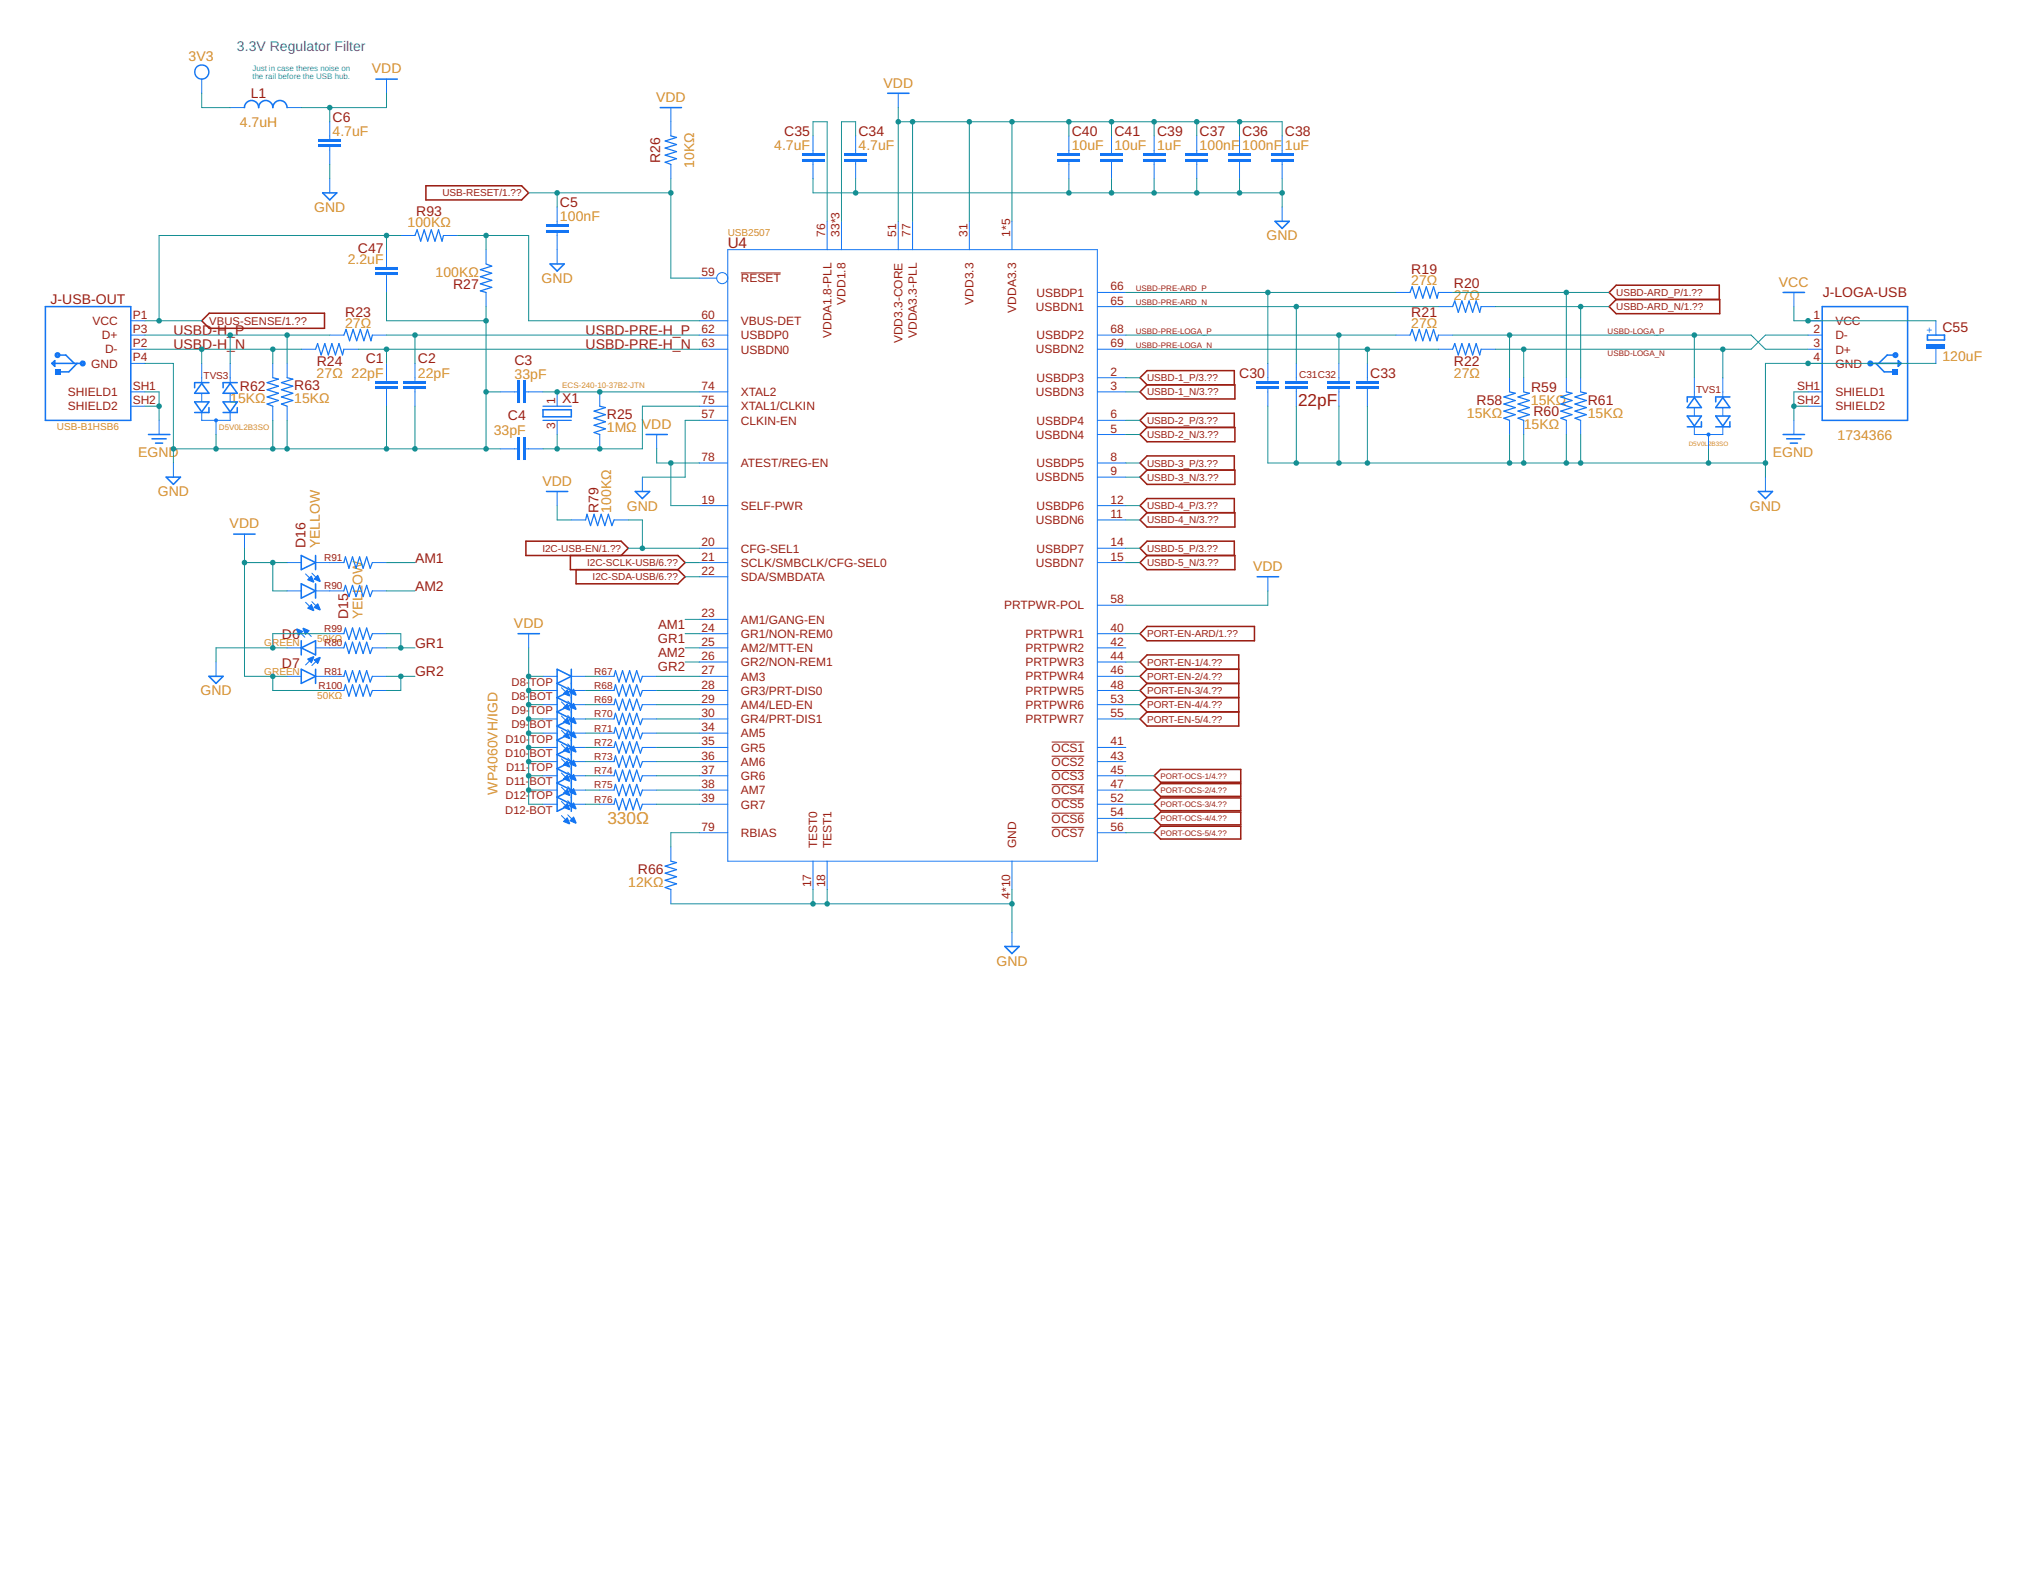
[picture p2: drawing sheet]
<svg xmlns="http://www.w3.org/2000/svg" width="279mm" height="216mm" viewBox="0 0 279 216" stroke-linecap="round" stroke-linejoin="round" font-family="sans-serif">
<defs><g id="words">
<text font-size="2.4" fill="#9c1f14" x="178.6" y="55.9">22pF</text>
<text font-size="2.4" fill="#d59028" x="83.6" y="113.2">330Ω</text>
<text font-size="2.1" fill="#9c1f14" x="100.1" y="34.1">U4</text>
<g font-size="1.9" fill="#d59028">
<text x="25.9" y="8.4">3V3</text>
<text x="51.1" y="10.1">VDD</text>
<text x="33" y="17.4">4.7uH</text>
<text x="90.3" y="14">VDD</text>
<text x="121.5" y="12">VDD</text>
<text x="45.7" y="18.7">4.7uF</text>
<text x="95.5" y="23.1" transform="rotate(-90 95.5 23.1)">10KΩ</text>
<text x="106.5" y="20.7">4.7uF</text>
<text x="118.1" y="20.7">4.7uF</text>
<text x="147.4" y="20.7">10uF</text>
<text x="153.3" y="20.7">10uF</text>
<text x="159.2" y="20.7">1uF</text>
<text x="165" y="20.7">100nF 100nF 1uF</text>
<text x="43.2" y="29.2">GND</text>
<text x="56.1" y="31.2">100KΩ</text>
<text x="77" y="30.4">100nF</text>
<text x="174.2" y="33.1">GND</text>
<text x="47.8" y="36.3">2.2uF</text>
<text x="59.9" y="38.1">100KΩ</text>
<text x="74.5" y="38.9">GND</text>
<text x="194.1" y="39.2">27Ω</text>
<text x="200" y="41.2">27Ω</text>
<text x="244.7" y="39.4">VCC</text>
<text x="47.5" y="45.1">27Ω</text>
<text x="194.1" y="45.1">27Ω</text>
<text x="43.6" y="51.9">27Ω 22pF</text>
<text x="57.5" y="51.9">22pF</text>
<text x="70.8" y="52.1">33pF</text>
<text x="200" y="51.9">27Ω</text>
<text x="267.2" y="49.6">120uF</text>
<text x="31.7" y="55.5">15KΩ</text>
<text x="40.5" y="55.5">15KΩ</text>
<text x="67.9" y="59.8">33pF</text>
<text x="83.5" y="59.4">1MΩ VDD</text>
<text x="201.8" y="57.4">15KΩ</text>
<text x="209.6" y="59">15KΩ</text>
<text x="210.6" y="55.7">15KΩ</text>
<text x="218.4" y="57.4">15KΩ</text>
<text x="19" y="62.8">EGND</text>
<text x="243.9" y="62.8">EGND</text>
<text x="252.8" y="60.4">1734366</text>
<text x="21.7" y="68.3">GND</text>
<text x="74.6" y="66.8">VDD</text>
<text x="84.1" y="70.5" transform="rotate(-90 84.1 70.5)">100KΩ</text>
<text x="86.2" y="70.2">GND</text>
<text x="240.7" y="70.2">GND</text>
<text x="31.6" y="72.7">VDD</text>
<text x="44" y="75.4" transform="rotate(-90 44 75.4)">YELLOW</text>
<text x="172.4" y="78.5">VDD</text>
<text x="49.9" y="85.2" transform="rotate(-90 49.9 85.2)">YELLOW</text>
<text x="70.7" y="86.3">VDD</text>
<text x="27.6" y="95.6">GND</text>
<text x="68.4" y="109.4" transform="rotate(-90 68.4 109.4)">WP4060VH/IGD</text>
<text x="86.4" y="121.9">12KΩ</text>
<text x="137.1" y="132.8">GND</text>
</g>
<text font-size="1.9" fill="#606883" x="32.6" y="7">3.3V Regulator Filter</text>
<g font-size="1.9" fill="#9c1f14">
<text x="34.5" y="13.5">L1</text>
<text x="45.7" y="16.7">C6</text>
<text x="90.8" y="22.4" transform="rotate(-90 90.8 22.4)">R26</text>
<text x="107.9" y="18.7">C35</text>
<text x="118.1" y="18.7">C34</text>
<text x="147.4" y="18.7">C40</text>
<text x="153.3" y="18.7">C41</text>
<text x="159.2" y="18.7">C39</text>
<text x="165" y="18.7">C37</text>
<text x="170.9" y="18.7">C36</text>
<text x="176.8" y="18.7">C38</text>
<text x="57.3" y="29.7">R93</text>
<text x="77" y="28.5">C5</text>
<text x="49.2" y="34.7">C47</text>
<text x="7" y="41.8">J-USB-OUT</text>
<text x="62.3" y="39.8">R27</text>
<text x="194.2" y="37.7">R19</text>
<text x="200" y="39.6">R20</text>
<text x="250.8" y="40.9">J-LOGA-USB</text>
<text x="23.8" y="46.1">USBD-H_P</text>
<text x="47.5" y="43.6">R23</text>
<text x="80.6" y="46.1">USBD-PRE-H_P</text>
<text x="194.2" y="43.6">R21</text>
<text x="267.2" y="45.7">C55</text>
<text x="23.8" y="48">USBD-H_N</text>
<text x="33" y="53.7">R62</text>
<text x="40.5" y="53.7">R63</text>
<text x="43.6" y="50.4">R24</text>
<text x="50.3" y="50">C1</text>
<text x="57.5" y="50">C2</text>
<text x="70.8" y="50.2">C3</text>
<text x="80.6" y="48">USBD-PRE-H_N</text>
<text x="170.5" y="51.9">C30</text>
<text x="188.5" y="51.9">C33</text>
<text x="200" y="50.4">R22</text>
<text x="210.6" y="53.9">R59</text>
<text x="69.9" y="57.8">C4</text>
<text x="77.3" y="55.5">X1</text>
<text x="83.5" y="57.6">R25</text>
<text x="203.1" y="55.7">R58</text>
<text x="211" y="57.2">R60</text>
<text x="218.4" y="55.7">R61</text>
<text x="82.3" y="70.5" transform="rotate(-90 82.3 70.5)">R79</text>
<text x="42" y="75.4" transform="rotate(-90 42 75.4)">D16</text>
<text x="57.1" y="77.4">AM1</text>
<text x="57.1" y="81.3">AM2</text>
<text x="38.8" y="87.9">D6</text>
<text x="47.9" y="85.2" transform="rotate(-90 47.9 85.2)">D15</text>
<text x="57.1" y="89.1">GR1</text>
<text x="38.8" y="91.8">D7</text>
<text x="57.1" y="93">GR2</text>
<text x="87.8" y="120.2">R66</text>
</g>
<g font-size="1.8" fill="#9c1f14">
<text x="90.5" y="88.4">GR1</text>
<text x="90.5" y="86.5">AM1</text>
<text x="90.5" y="92.3">GR2</text>
<text x="90.5" y="90.4">AM2</text>
</g>
<g font-size="1.7" fill="#9c1f14">
<text x="113.5" y="32.5" transform="rotate(-90 113.5 32.5)">76</text>
<text x="115.5" y="32.5" transform="rotate(-90 115.5 32.5)">33*3</text>
<text x="123.3" y="32.5" transform="rotate(-90 123.3 32.5)">51</text>
<text x="125.3" y="32.5" transform="rotate(-90 125.3 32.5)">77</text>
<text x="133.1" y="32.5" transform="rotate(-90 133.1 32.5)">31</text>
<text x="138.9" y="32.5" transform="rotate(-90 138.9 32.5)">1*5</text>
<text x="96.5" y="38">59</text>
<text x="101.9" y="38.8">RESET</text>
<text x="116.3" y="41.9" transform="rotate(-90 116.3 41.9)">VDD1.8</text>
<text x="133.9" y="41.9" transform="rotate(-90 133.9 41.9)">VDD3.3</text>
<text x="142.6" y="40.8">USBDP1</text>
<text x="152.8" y="41.9">65</text>
<text x="152.8" y="39.9">66</text>
<text x="12.7" y="44.7">VCC</text>
<text x="14" y="46.7">D+</text>
<text x="18.3" y="43.8">P1</text>
<text x="18.3" y="47.8">P2</text>
<text x="18.3" y="45.8">P3</text>
<text x="96.5" y="43.8">60</text>
<text x="96.5" y="45.8">62</text>
<text x="96.5" y="47.8">63</text>
<text x="101.9" y="44.7">VBUS-DET</text>
<text x="101.9" y="46.7">USBDP0</text>
<text x="114.4" y="46.5" transform="rotate(-90 114.4 46.5)">VDDA1.8-PLL</text>
<text x="124.2" y="47.2" transform="rotate(-90 124.2 47.2)">VDD3.3-CORE</text>
<text x="126.1" y="46.5" transform="rotate(-90 126.1 46.5)">VDDA3.3-PLL</text>
<text x="139.8" y="43" transform="rotate(-90 139.8 43)">VDDA3.3</text>
<text x="142.5" y="42.7">USBDN1</text>
<text x="142.6" y="46.7">USBDP2</text>
<text x="152.8" y="45.8">68</text>
<text x="152.8" y="47.8">69</text>
<text x="249.5" y="43.8">1</text>
<text x="249.5" y="45.8">2</text>
<text x="249.5" y="47.8">3</text>
<text x="252.5" y="44.7">VCC</text>
<text x="252.5" y="46.7">D-</text>
<text x="12.5" y="50.6">GND</text>
<text x="14.4" y="48.6">D-</text>
<text x="18.3" y="49.7">P4</text>
<text x="18.3" y="53.6">SH1</text>
<text x="96.5" y="53.6">74</text>
<text x="101.9" y="48.6">USBDN0</text>
<text x="142.5" y="48.6">USBDN2</text>
<text x="142.6" y="52.5">USBDP3</text>
<text x="152.8" y="51.7">2</text>
<text x="152.8" y="53.6">3</text>
<text x="247.2" y="53.6">SH1</text>
<text x="249.5" y="49.7">4</text>
<text x="252.5" y="48.6">D+</text>
<text x="252.5" y="50.6">GND</text>
<text x="9.3" y="54.5">SHIELD1</text>
<text x="9.3" y="56.4">SHIELD2</text>
<text x="18.3" y="55.6">SH2</text>
<text x="76.4" y="59" transform="rotate(-90 76.4 59)">3</text>
<text x="76.4" y="55.6" transform="rotate(-90 76.4 55.6)">1</text>
<text x="96.5" y="57.5">57</text>
<text x="96.5" y="55.6">75</text>
<text x="101.9" y="58.4">CLKIN-EN</text>
<text x="101.9" y="54.5">XTAL2</text>
<text x="101.9" y="56.4">XTAL1/CLKIN</text>
<text x="142.5" y="54.5">USBDN3</text>
<text x="142.6" y="58.4">USBDP4</text>
<text x="152.8" y="59.5">5</text>
<text x="152.8" y="57.5">6</text>
<text x="247.2" y="55.6">SH2</text>
<text x="252.5" y="54.5">SHIELD1</text>
<text x="252.5" y="56.4">SHIELD2</text>
<text x="96.5" y="63.4">78</text>
<text x="101.9" y="64.3">ATEST/REG-EN</text>
<text x="142.5" y="60.3">USBDN4</text>
<text x="142.6" y="64.2">USBDP5</text>
<text x="152.8" y="63.4">8</text>
<text x="152.8" y="65.4">9</text>
<text x="96.5" y="69.3">19</text>
<text x="101.9" y="70.1">SELF-PWR</text>
<text x="142.5" y="66.2">USBDN5</text>
<text x="142.6" y="70.1">USBDP6</text>
<text x="152.8" y="71.2">11</text>
<text x="152.8" y="69.3">12</text>
<text x="96.5" y="75.1">20</text>
<text x="96.5" y="77.1">21</text>
<text x="101.9" y="76">CFG-SEL1</text>
<text x="101.9" y="77.9">SCLK/SMBCLK/CFG-SEL0</text>
<text x="142.5" y="72.1">USBDN6</text>
<text x="142.5" y="77.9">USBDN7</text>
<text x="142.6" y="76">USBDP7</text>
<text x="152.8" y="75.1">14</text>
<text x="152.8" y="77.1">15</text>
<text x="96.5" y="79">22</text>
<text x="101.9" y="79.9">SDA/SMBDATA</text>
<text x="138.1" y="83.8">PRTPWR-POL</text>
<text x="152.8" y="83">58</text>
<text x="96.5" y="84.9">23</text>
<text x="96.5" y="86.9">24</text>
<text x="96.5" y="88.8">25</text>
<text x="101.9" y="85.8">AM1/GANG-EN</text>
<text x="101.9" y="87.7">GR1/NON-REM0</text>
<text x="101.9" y="89.7">AM2/MTT-EN</text>
<text x="141.1" y="87.7">PRTPWR1</text>
<text x="141.1" y="89.7">PRTPWR2</text>
<text x="152.8" y="86.9">40</text>
<text x="152.8" y="88.8">42</text>
<text x="96.5" y="90.8">26</text>
<text x="96.5" y="92.7">27</text>
<text x="96.5" y="94.7">28</text>
<text x="101.9" y="91.6">GR2/NON-REM1</text>
<text x="101.9" y="93.6">AM3</text>
<text x="101.9" y="95.5">GR3/PRT-DIS0</text>
<text x="141.1" y="91.6">PRTPWR3</text>
<text x="141.1" y="93.6">PRTPWR4</text>
<text x="141.1" y="95.5">PRTPWR5</text>
<text x="152.8" y="90.8">44</text>
<text x="152.8" y="92.7">46</text>
<text x="152.8" y="94.7">48</text>
<text x="96.5" y="96.6">29</text>
<text x="96.5" y="98.6">30</text>
<text x="96.5" y="100.5">34</text>
<text x="101.9" y="97.5">AM4/LED-EN</text>
<text x="101.9" y="99.5">GR4/PRT-DIS1</text>
<text x="101.9" y="101.4">AM5</text>
<text x="141.1" y="97.5">PRTPWR6</text>
<text x="141.1" y="99.4">PRTPWR7</text>
<text x="152.8" y="96.6">53</text>
<text x="152.8" y="98.6">55</text>
<text x="96.5" y="102.5">35</text>
<text x="96.5" y="104.5">36</text>
<text x="96.5" y="106.4">37</text>
<text x="101.9" y="103.4">GR5</text>
<text x="101.9" y="105.3">AM6</text>
<text x="101.9" y="107.3">GR6</text>
<text x="144.7" y="103.4">OCS1</text>
<text x="144.7" y="105.3">OCS2</text>
<text x="144.7" y="107.3">OCS3</text>
<text x="152.8" y="102.5">41</text>
<text x="152.8" y="104.5">43</text>
<text x="152.8" y="106.4">45</text>
<text x="96.5" y="108.4">38</text>
<text x="96.5" y="110.3">39</text>
<text x="101.9" y="109.2">AM7</text>
<text x="101.9" y="111.2">GR7</text>
<text x="144.7" y="109.2">OCS4</text>
<text x="144.7" y="111.2">OCS5</text>
<text x="144.7" y="113.1">OCS6</text>
<text x="152.8" y="108.4">47</text>
<text x="152.8" y="110.3">52</text>
<text x="152.8" y="112.3">54</text>
<text x="96.5" y="114.2">79</text>
<text x="101.9" y="115.1">RBIAS</text>
<text x="112.4" y="116.6" transform="rotate(-90 112.4 116.6)">TEST0</text>
<text x="114.4" y="116.6" transform="rotate(-90 114.4 116.6)">TEST1</text>
<text x="139.8" y="116.6" transform="rotate(-90 139.8 116.6)">GND</text>
<text x="144.7" y="115.1">OCS7</text>
<text x="152.8" y="114.2">56</text>
<text x="111.6" y="122" transform="rotate(-90 111.6 122)">17</text>
<text x="113.5" y="122" transform="rotate(-90 113.5 122)">18</text>
<text x="138.9" y="123.6" transform="rotate(-90 138.9 123.6)">4*10</text>
</g>
<g font-size="1.5" fill="#9c1f14">
<text x="28.8" y="44.7">VBUS-SENSE/1.??</text>
<text x="70.4" y="94.3">D8-TOP</text>
<text x="70.4" y="96.3">D8-BOT</text>
<text x="70.4" y="100.2">D9-BOT</text>
<text x="70.4" y="98.2">D9-TOP</text>
<text x="69.5" y="104.1">D10-BOT</text>
<text x="69.5" y="102.1">D10-TOP</text>
<text x="69.6" y="108">D11-BOT</text>
<text x="69.6" y="106">D11-TOP</text>
<text x="69.5" y="111.9">D12-BOT</text>
<text x="69.5" y="109.9">D12-TOP</text>
</g>
<g font-size="1.4" fill="#9c1f14">
<text x="60.9" y="27">USB-RESET/1.??</text>
<text x="222.3" y="40.7">USBD-ARD_P/1.??</text>
<text x="222.3" y="42.7">USBD-ARD_N/1.??</text>
<text x="28" y="52.1">TVS3</text>
<text x="157.8" y="52.4">USBD-1_P/3.??</text>
<text x="178.7" y="51.9">C31C32</text>
<text x="157.8" y="54.4">USBD-1_N/3.??</text>
<text x="157.8" y="58.3">USBD-2_P/3.??</text>
<text x="233.3" y="54.1">TVS1</text>
<text x="157.8" y="60.3">USBD-2_N/3.??</text>
<text x="157.8" y="64.2">USBD-3_P/3.??</text>
<text x="157.8" y="70">USBD-4_P/3.??</text>
<text x="157.8" y="72">USBD-4_N/3.??</text>
<text x="157.8" y="66.1">USBD-3_N/3.??</text>
<text x="44.6" y="77.1">R91</text>
<text x="74.6" y="75.9">I2C-USB-EN/1.??</text>
<text x="80.8" y="77.8">I2C-SCLK-USB/6.??</text>
<text x="157.8" y="75.9">USBD-5_P/3.??</text>
<text x="157.8" y="77.8">USBD-5_N/3.??</text>
<text x="44.6" y="81.1">R90</text>
<text x="81.5" y="79.8">I2C-SDA-USB/6.??</text>
<text x="44.6" y="88.9">R80</text>
<text x="44.6" y="86.9">R99</text>
<text x="157.8" y="87.6">PORT-EN-ARD/1.??</text>
<text x="43.8" y="94.7">R100</text>
<text x="44.6" y="92.8">R81</text>
<text x="81.8" y="92.8">R67</text>
<text x="81.8" y="94.7">R68</text>
<text x="157.8" y="91.5">PORT-EN-1/4.??</text>
<text x="157.8" y="93.5">PORT-EN-2/4.??</text>
<text x="157.8" y="95.4">PORT-EN-3/4.??</text>
<text x="81.8" y="96.7">R69</text>
<text x="81.8" y="98.7">R70</text>
<text x="81.8" y="100.6">R71</text>
<text x="157.8" y="97.4">PORT-EN-4/4.??</text>
<text x="157.8" y="99.4">PORT-EN-5/4.??</text>
<text x="81.8" y="102.6">R72</text>
<text x="81.8" y="104.5">R73</text>
<text x="81.8" y="106.5">R74</text>
<text x="81.8" y="108.4">R75</text>
<text x="81.8" y="110.4">R76</text>
</g>
<g font-size="1.4" fill="#d59028">
<text x="100.1" y="32.4">USB2507</text>
<text x="7.8" y="59.2">USB-B1HSB6</text>
<text x="36.4" y="88.9">GREEN</text>
<text x="43.6" y="88.3">50KΩ</text>
<text x="36.4" y="92.8">GREEN</text>
<text x="43.6" y="96.1">50KΩ</text>
</g>
<text font-size="1.4" fill="#1375f4" x="265.9" y="45.8" transform="rotate(-90 265.9 45.8)">+</text>
<g font-size="1.1" fill="#606883">
<text x="34.7" y="9.7">Just in case theres noise on</text>
<text x="34.7" y="10.9">the rail before the USB hub.</text>
</g>
<g font-size="1.1" fill="#9c1f14">
<text x="156.2" y="40">USBD-PRE-ARD_P</text>
<text x="156.2" y="42">USBD-PRE-ARD_N</text>
<text x="156.2" y="45.9">USBD-PRE-LOGA_P</text>
<text x="156.2" y="47.8">USBD-PRE-LOGA_N</text>
<text x="221.2" y="45.9">USBD-LOGA_P</text>
<text x="221.2" y="49">USBD-LOGA_N</text>
<text x="159.7" y="107.1">PORT-OCS-1/4.??</text>
<text x="159.7" y="109">PORT-OCS-2/4.??</text>
<text x="159.7" y="111">PORT-OCS-3/4.??</text>
<text x="159.7" y="112.9">PORT-OCS-4/4.??</text>
<text x="159.7" y="114.9">PORT-OCS-5/4.??</text>
</g>
<g font-size="1.1" fill="#d59028">
<text x="77.3" y="53.4">ECS-240-10-37B2-JTN</text>
<text x="30.1" y="59.2">D5V0L2B3SO</text>
</g>
<text font-size=".9" fill="#d59028" x="232.3" y="61.4">D5V0L2B3SO</text>
</g></defs>
<path d="M101.9 37.5h5.5M144.7 102h4.5M144.7 104h4.5M144.7 106h4.5M144.7 107.9h4.5M144.7 109.9h4.5M144.7 111.8h4.5M144.7 113.8h4.5" fill="none" stroke="#9c1f14" stroke-width=".14"/>
<g fill="none" stroke="#9c1f14" stroke-width=".21">
<path d="M58.6 25.5h13.2l.9 1-.9 1h-13.2zM27.7 44.1l1.1-1h15.8v2h-15.8zM157.8 52.9l-1-1 1-.9h12v1.9M157.8 52.9h12.1v2h-12.1l-1-1zM157.8 58.8l-1-1 1-1h12v2M157.8 58.8h12.1v1.9h-12.1l-1-.9zM222.3 41.2l-.9-1 .9-1h14.2v2M222.3 41.2h14.3v1.9h-14.3l-.9-.9zM78.5 76.4v1.9h14.8M79.2 78.3v2h14.1l1-1-1-1M85.4 76.4l1-1-1-1h-13.1v2h21l1 1-1 .9M157.8 64.6l-1-.9 1-1h12v1.9"/>
<path d="M157.8 70.5l-1-1 1-.9h12v1.9M157.8 76.4l-1-1 1-1h12v2M157.8 64.6h12.1v2h-12.1l-1-1zM157.8 70.5h12.1v2h-12.1l-1-1zM157.8 76.4h12.1v1.9h-12.1l-1-.9zM157.8 86.1h14.8v2h-14.8l-1-1zM157.8 92l-1-1 1-.9h12.6v9.7h-12.6l-1-.9 1-1M157.8 92h12.6M157.8 92l-1 1 1 1M157.8 94h12.6M157.8 94l-1 1 1 .9M157.8 95.9h12.6"/>
<path d="M157.8 95.9l-1 1 1 1M157.8 97.9h12.6M158.8 106.7l.9-.9h11v1.8h-11zM158.8 108.6l.9-.8h11v1.7h-11zM158.8 110.6l.9-.9h11v1.8h-11zM158.8 112.5l.9-.8h11v1.7h-11zM159.7 113.6h11v1.8h-11l-.9-.9z"/>
</g>
<path d="M6.2 42.2h11.8v15.6h-11.8zM7.1 50h3.9M7.1 50l.4-.4v.8zM8.3 48.8h.8l1.1 1.2M10.6 50l-1.1 1.1h-1.2" fill="none" stroke="#1375f4" stroke-width=".21"/>
<path d="M18 44.1h1.9M18 48h1.9M18 46.1h1.9M18 50h1.9M18 53.9h1.9M18 55.9h1.9" fill="none" stroke="#1375f4" stroke-width=".14"/>
<g fill="#1375f4">
<path d="M11.2 49.6h.2a.41 .41 0 0 1 .4 .4 .41 .41 0 0 1-.4 .4h-.2l-.3-.4h.5h-.5z" fill-rule="evenodd"/>
<path d="M7.6 48.6l.4-.2 .3 .3v.3l-.3 .3-.3-.1-.2-.4h.5h-.5z" fill-rule="evenodd"/>
<path d="M7.5 50.8h.8v.7h-.8z" fill-rule="evenodd"/>
</g>
<g fill="#1375f4">
<path d="M11 49.8l.2-.2 .5 .1 .1 .4-.1 .2-.5 .1-.3-.4h.5h-.5zM11.2 49.6l-.3 .4h.5h-.5l.1 .2 .2 .2 .5-.1 .1-.2-.1-.4z"/>
<path d="M7.6 48.6l.4-.2 .3 .3v.3l-.3 .3-.3-.1-.2-.4h.5h-.5zM7.6 48.6l-.1 .2h.5h-.5l.2 .4 .3 .1 .3-.3v-.3l-.3-.3z"/>
<path d="M7.5 50.8h.8v.7h-.8zM7.5 50.8v.7h.8v-.7z"/>
</g>
<path d="M232.1 57.2h2l-1 1.4zM233.1 54.7l1 1.3h-2zM234.1 58v.7h-2M234.1 54.6h-2v.7M236 57.2h2l-1 1.4zM237 54.7l1 1.3h-2zM238 58v.7h-2M238 54.6h-2v.7M22.9 65.6h1.9l-.9 1z" fill="none" stroke="#1375f4" stroke-width=".21"/>
<g fill="none" stroke="#1375f4" stroke-width=".14">
<path d="M96.2 38.2h2.4M100.1 34.3h50.9v84.1h-50.9zM113.8 30.4v3.9M115.8 30.4v3.9M123.6 30.4v3.9M125.5 30.4v3.9M133.3 30.4v3.9M139.2 30.4v3.9M96.2 53.9h3.9M96.2 57.8h3.9M96.2 44.1h3.9M96.2 46.1h3.9"/>
<path d="M96.2 48h3.9M96.2 55.9h3.9M151 51.9h3.9M151 53.9h3.9M151 59.8h3.9M151 57.8h3.9M151 46.1h3.9M151 48h3.9M151 42.2h3.9M151 40.2h3.9M192 46.1h2M192 40.2h2"/>
<path d="M197.9 46.1h1.9M197.9 48h1.9M197.9 42.2h1.9M197.9 40.2h1.9M203.8 48h1.9M203.8 42.2h1.9M233.1 58.8v1h3.9v-1M233.1 51.9v2.7M233.1 56.1v1.1M235 59.8v1.9M237 51.9v2.7M237 56.1v1.1"/>
<path d="M23.9 63.7v1.9M96.2 63.7h3.9M96.2 69.5h3.9M96.2 75.4h3.9M96.2 77.4h3.9M96.2 79.3h3.9M151 63.7h3.9M151 65.6h3.9M151 71.5h3.9M151 69.5h3.9M151 75.4h3.9M151 77.4h3.9"/>
<path d="M96.2 85.2h3.9M96.2 87.1h3.9M96.2 89.1h3.9M96.2 91h3.9M96.2 93h3.9M96.2 95h3.9M96.2 96.9h3.9M96.2 98.9h3.9M151 87.1h3.9M151 89.1h3.9M151 91h3.9M151 93h3.9"/>
<path d="M151 95h3.9M151 96.9h3.9M151 98.9h3.9M151 83.2h3.9M96.2 100.8h3.9M96.2 102.8h3.9M96.2 104.7h3.9M96.2 106.7h3.9M96.2 108.6h3.9M96.2 110.6h3.9M96.2 114.5h3.9M111.8 118.4v3.9"/>
<path d="M113.8 118.4v3.9M139.2 118.4v3.9M151 102.8h3.9M151 104.7h3.9M151 106.7h3.9M151 108.6h3.9M151 110.6h3.9M151 112.5h3.9M151 114.5h3.9"/>
<circle cx="99.4" cy="38.2" r=".76"/>
</g>
<path d="M194 40.2l.3-.8 .5 1.6 .4-1.6 .5 1.6 .5-1.6 .5 1.6 .5-1.6 .5 1.6 .2-.8M194 46.1l.3-.8 .5 1.6 .4-1.6 .5 1.6 .5-1.6 .5 1.6 .5-1.6 .5 1.6 .2-.8M199.8 42.2l.3-.8 .5 1.5 .5-1.5 .5 1.5 .5-1.5 .5 1.5 .5-1.5 .5 1.5 .2-.7M199.8 48l.3-.8 .5 1.6 .5-1.6 .5 1.6 .5-1.6 .5 1.6 .5-1.6 .5 1.6 .2-.8" fill="none" stroke="#1375f4" stroke-width=".17"/>
<circle cx="235" cy="59.8" r=".28" fill="#1375f4"/>
<path d="M234.8 59.8a.28 .28 0 0 1 .5 0 .28 .28 0 0 1-.5 0zM234.8 59.8a.27 .27 0 0 0 .5 0 .27 .27 0 0 0-.5 0z" fill="#1375f4"/>
<path d="M122.1 12.8h3M26.8 55.3h1.9l-1 1.3zM27.7 52.7l1 1.4h-1.9zM28.7 56v.7h-1.9M28.7 52.6h-1.9v.7M30.7 55.3h1.9l-.9 1.3zM31.7 52.7l.9 1.4h-1.9zM32.6 56v.7h-1.9M32.6 52.6h-1.9v.7M245.3 40.2h2.9M241.9 67.6h1.9l-.9 1zM138.2 130.2h2l-1 .9z" fill="none" stroke="#1375f4" stroke-width=".21"/>
<g fill="none" stroke="#1375f4" stroke-width=".14">
<path d="M123.6 12.8v2M27.7 56.8v1h4v-1M27.7 50v2.7M27.7 54.1v1.1M29.7 57.8v2M31.7 50v2.7M31.7 54.1v1.1M41.4 48h2M45.4 46.1h1.9M47.3 48h2M51.2 46.1h2M246.8 40.2v2"/>
<path d="M242.9 65.6v2M139.2 128.2v2"/>
</g>
<path d="M43.4 48l.3-.8 .5 1.6 .5-1.6 .5 1.6 .5-1.6 .4 1.6 .5-1.6 .5 1.6 .2-.8M47.3 46.1l.3-.8 .5 1.6 .5-1.6 .5 1.6 .5-1.6 .5 1.6 .4-1.6 .5 1.6 .2-.8" fill="none" stroke="#1375f4" stroke-width=".17"/>
<circle cx="29.7" cy="57.8" r=".28" fill="#1375f4"/>
<path d="M29.4 57.8a.3 .3 0 0 1 .6 0 .3 .3 0 0 1-.6 0zM29.4 57.8a.3 .3 0 0 0 .6 0 .3 .3 0 0 0-.6 0z" fill="#1375f4"/>
<path d="M51.6 53.3h3.1" fill="none" stroke="#1375f4" stroke-width=".38"/>
<path d="M51.6 53.1h3.1v.4h-3.1zM51.6 53.1v.4h3.1v-.4z" fill="#1375f4"/>
<path d="M51.6 52.5h3.1" fill="none" stroke="#1375f4" stroke-width=".38"/>
<path d="M51.6 52.3h3.1v.4h-3.1zM51.6 52.3v.4h3.1v-.4z" fill="#1375f4"/>
<path d="M53.2 50v2.3M53.2 53.5v2.4" fill="none" stroke="#1375f4" stroke-width=".14"/>
<path d="M55.5 53.3h3.2" fill="none" stroke="#1375f4" stroke-width=".38"/>
<path d="M55.5 53.1h3.2v.4h-3.2zM55.5 53.1v.4h3.2v-.4z" fill="#1375f4"/>
<path d="M55.5 52.5h3.2" fill="none" stroke="#1375f4" stroke-width=".38"/>
<path d="M55.5 52.3h3.2v.4h-3.2zM55.5 52.3v.4h3.2v-.4z" fill="#1375f4"/>
<path d="M57.1 50v2.3M57.1 53.5v2.4M76.6 53.9v2M76.6 57.8v2" fill="none" stroke="#1375f4" stroke-width=".14"/>
<path d="M74.7 56.3h3.9v1h-3.9z" fill="none" stroke="#1375f4" stroke-width=".21"/>
<path d="M74.7 55.9h3.9M74.7 57.8h3.9" fill="none" stroke="#1375f4" stroke-width=".17"/>
<path d="M72.2 52.3v3.2" fill="none" stroke="#1375f4" stroke-width=".38"/>
<path d="M72 52.3h.3v3.2h-.3zM72 52.3v3.2h.3v-3.2z" fill="#1375f4"/>
<path d="M71.4 52.3v3.2" fill="none" stroke="#1375f4" stroke-width=".38"/>
<path d="M71.2 52.3h.4v3.2h-.4zM71.2 52.3v3.2h.4v-3.2z" fill="#1375f4"/>
<path d="M68.8 53.9h2.4M72.3 53.9h2.4" fill="none" stroke="#1375f4" stroke-width=".14"/>
<path d="M72.2 60.2v3.1" fill="none" stroke="#1375f4" stroke-width=".38"/>
<path d="M72 60.2h.3v3.1h-.3zM72 60.2v3.1h.3v-3.1z" fill="#1375f4"/>
<path d="M71.4 60.2v3.1" fill="none" stroke="#1375f4" stroke-width=".38"/>
<path d="M71.2 60.2h.4v3.1h-.4zM71.2 60.2v3.1h.4v-3.1z" fill="#1375f4"/>
<path d="M66.9 34.3v2M66.9 40.2v2M82.5 53.9v2M82.5 59.8v1.9M68.8 61.7h2.4M72.3 61.7h2.4" fill="none" stroke="#1375f4" stroke-width=".14"/>
<path d="M66.9 36.3l.7 .3-1.5 .5 1.5 .5-1.5 .5 1.5 .4-1.5 .5 1.5 .5-1.5 .5 .8 .2M82.5 55.9l.8 .1-1.6 .5 1.6 .5-1.6 .5 1.6 .5-1.6 .5 1.6 .5-1.6 .5 .8 .3" fill="none" stroke="#1375f4" stroke-width=".17"/>
<path d="M75.1 31.8h3.1" fill="none" stroke="#1375f4" stroke-width=".38"/>
<path d="M75.1 31.6h3.1v.4h-3.1zM75.1 31.6v.4h3.1v-.4z" fill="#1375f4"/>
<path d="M75.1 31h3.1" fill="none" stroke="#1375f4" stroke-width=".38"/>
<path d="M75.1 30.8h3.1v.4h-3.1zM75.1 30.8v.4h3.1v-.4z" fill="#1375f4"/>
<path d="M76.6 28.5v2.3M76.6 32v4.3M248.7 44.1h2M248.7 46.1h2M248.7 48h2M248.7 50h2M248.7 53.9h2M248.7 55.9h2" fill="none" stroke="#1375f4" stroke-width=".14"/>
<path d="M75.7 36.3h1.9l-1 1zM250.7 42.2h11.7v15.6h-11.7zM257.7 50h3.8M258.1 50l1.1 1.1h1.2M260.4 48.8h-.8l-1.2 1.2M261.1 49.6l.4 .4-.4 .4z" fill="none" stroke="#1375f4" stroke-width=".21"/>
<g fill="#1375f4">
<path d="M256.9 49.8a.43 .43 0 0 1 .7-.1 .43 .43 0 0 1 0 .6 .44 .44 0 0 1-.5 .1 .44 .44 0 0 1-.2-.4h.4h-.4z" fill-rule="evenodd"/>
<path d="M260.4 48.6a.42 .42 0 0 1 .4-.2 .42 .42 0 0 1 .4 .3v.3a.42 .42 0 0 1-.5 .3 .42 .42 0 0 1-.4-.5h.5h-.5z" fill-rule="evenodd"/>
<path d="M260.4 50.8h.7v.7h-.7z" fill-rule="evenodd"/>
</g>
<g fill="#1375f4">
<path d="M256.9 49.8l.2-.2 .5 .1 .1 .2-.1 .4-.5 .1-.2-.4h.4h-.4zM257.1 49.6l-.2 .4h.4h-.4v.2l.2 .2 .5-.1 .1-.2-.1-.4z"/>
<path d="M260.4 48.6l.4-.2 .4 .3v.3l-.4 .3-.2-.1-.2-.1-.1-.3h.5h-.5zM260.4 48.6l-.1 .2h.5h-.5l.1 .3 .2 .1 .2 .1 .4-.3v-.3l-.4-.3z"/>
<path d="M260.4 50.8h.7v.7h-.7zM260.4 50.8v.7h.7v-.7z"/>
</g>
<path d="M207.7 53.9l.7 .2-1.5 .5 1.5 .5-1.5 .5 1.5 .4-1.5 .5 1.5 .5-1.5 .5 .8 .3M209.6 53.9l.8 .2-1.6 .5 1.6 .5-1.6 .5 1.6 .4-1.6 .5 1.6 .5-1.6 .5 .8 .3M215.5 53.9l.8 .2-1.6 .5 1.6 .5-1.6 .5 1.6 .4-1.6 .5 1.6 .5-1.6 .5 .8 .3M217.4 53.9l.8 .2-1.5 .5 1.5 .5-1.5 .5 1.5 .4-1.5 .5 1.5 .5-1.5 .5 .7 .3" fill="none" stroke="#1375f4" stroke-width=".17"/>
<path d="M207.7 51.9v2M207.7 57.8v2M209.6 51.9v2M209.6 57.8v2M215.5 51.9v2M215.5 57.8v2M217.4 51.9v2M217.4 57.8v2" fill="none" stroke="#1375f4" stroke-width=".14"/>
<path d="M172.8 53.3h3.2" fill="none" stroke="#1375f4" stroke-width=".38"/>
<path d="M172.8 53.1h3.2v.4h-3.2zM172.8 53.1v.4h3.2v-.4z" fill="#1375f4"/>
<path d="M172.8 52.5h3.2" fill="none" stroke="#1375f4" stroke-width=".38"/>
<path d="M172.8 52.3h3.2v.4h-3.2zM172.8 52.3v.4h3.2v-.4z" fill="#1375f4"/>
<path d="M174.4 50v2.3M174.4 53.5v2.4" fill="none" stroke="#1375f4" stroke-width=".14"/>
<path d="M176.8 53.3h3.1" fill="none" stroke="#1375f4" stroke-width=".38"/>
<path d="M176.8 53.1h3.1v.4h-3.1zM176.8 53.1v.4h3.1v-.4z" fill="#1375f4"/>
<path d="M176.8 52.5h3.1" fill="none" stroke="#1375f4" stroke-width=".38"/>
<path d="M176.8 52.3h3.1v.4h-3.1zM176.8 52.3v.4h3.1v-.4z" fill="#1375f4"/>
<path d="M178.3 50v2.3M178.3 53.5v2.4" fill="none" stroke="#1375f4" stroke-width=".14"/>
<path d="M182.6 53.3h3.2" fill="none" stroke="#1375f4" stroke-width=".38"/>
<path d="M182.6 53.1h3.2v.4h-3.2zM182.6 53.1v.4h3.2v-.4z" fill="#1375f4"/>
<path d="M182.6 52.5h3.2" fill="none" stroke="#1375f4" stroke-width=".38"/>
<path d="M182.6 52.3h3.2v.4h-3.2zM182.6 52.3v.4h3.2v-.4z" fill="#1375f4"/>
<path d="M184.2 50v2.3M184.2 53.5v2.4" fill="none" stroke="#1375f4" stroke-width=".14"/>
<path d="M186.5 53.3h3.2" fill="none" stroke="#1375f4" stroke-width=".38"/>
<path d="M186.5 53.1h3.2v.4h-3.2zM186.5 53.1v.4h3.2v-.4z" fill="#1375f4"/>
<path d="M186.5 52.5h3.2" fill="none" stroke="#1375f4" stroke-width=".38"/>
<path d="M186.5 52.3h3.2v.4h-3.2zM186.5 52.3v.4h3.2v-.4z" fill="#1375f4"/>
<path d="M37.5 50v1.9M37.5 55.9v1.9M39.5 50v1.9M39.5 55.9v1.9M188.1 50v2.3M188.1 53.5v2.4" fill="none" stroke="#1375f4" stroke-width=".14"/>
<path d="M37.5 51.9l.8 .2-1.6 .5 1.6 .5-1.6 .5 1.6 .5-1.6 .5 1.6 .5-1.6 .5 .8 .3M39.5 51.9l.8 .2-1.6 .5 1.6 .5-1.6 .5 1.6 .5-1.6 .5 1.6 .5-1.6 .5 .8 .3" fill="none" stroke="#1375f4" stroke-width=".17"/>
<path d="M116.1 22h3.2" fill="none" stroke="#1375f4" stroke-width=".38"/>
<path d="M116.1 21.8h3.2v.4h-3.2zM116.1 21.8v.4h3.2v-.4z" fill="#1375f4"/>
<path d="M116.1 21.3h3.2" fill="none" stroke="#1375f4" stroke-width=".38"/>
<path d="M116.1 21.1h3.2v.3h-3.2zM116.1 21.1v.3h3.2v-.3z" fill="#1375f4"/>
<path d="M117.7 18.7v2.3M117.7 22.2v2.4" fill="none" stroke="#1375f4" stroke-width=".14"/>
<path d="M110.3 22h3.1" fill="none" stroke="#1375f4" stroke-width=".38"/>
<path d="M110.3 21.8h3.1v.4h-3.1zM110.3 21.8v.4h3.1v-.4z" fill="#1375f4"/>
<path d="M110.3 21.3h3.1" fill="none" stroke="#1375f4" stroke-width=".38"/>
<path d="M110.3 21.1h3.1v.3h-3.1zM110.3 21.1v.3h3.1v-.3z" fill="#1375f4"/>
<path d="M111.8 18.7v2.3M111.8 22.2v2.4" fill="none" stroke="#1375f4" stroke-width=".14"/>
<path d="M169 22h3.1" fill="none" stroke="#1375f4" stroke-width=".38"/>
<path d="M169 21.8h3.1v.4h-3.1zM169 21.8v.4h3.1v-.4z" fill="#1375f4"/>
<path d="M169 21.3h3.1" fill="none" stroke="#1375f4" stroke-width=".38"/>
<path d="M169 21.1h3.1v.3h-3.1zM169 21.1v.3h3.1v-.3z" fill="#1375f4"/>
<path d="M170.5 18.7v2.3M170.5 22.2v2.4" fill="none" stroke="#1375f4" stroke-width=".14"/>
<path d="M163.1 22h3.1" fill="none" stroke="#1375f4" stroke-width=".38"/>
<path d="M163.1 21.8h3.1v.4h-3.1zM163.1 21.8v.4h3.1v-.4z" fill="#1375f4"/>
<path d="M163.1 21.3h3.1" fill="none" stroke="#1375f4" stroke-width=".38"/>
<path d="M163.1 21.1h3.1v.3h-3.1zM163.1 21.1v.3h3.1v-.3z" fill="#1375f4"/>
<path d="M164.6 18.7v2.3M164.6 22.2v2.4" fill="none" stroke="#1375f4" stroke-width=".14"/>
<path d="M174.8 22h3.1" fill="none" stroke="#1375f4" stroke-width=".38"/>
<path d="M174.8 21.8h3.1v.4h-3.1zM174.8 21.8v.4h3.1v-.4z" fill="#1375f4"/>
<path d="M174.8 21.3h3.1" fill="none" stroke="#1375f4" stroke-width=".38"/>
<path d="M174.8 21.1h3.1v.3h-3.1zM174.8 21.1v.3h3.1v-.3z" fill="#1375f4"/>
<path d="M176.4 18.7v2.3M176.4 22.2v2.4" fill="none" stroke="#1375f4" stroke-width=".14"/>
<path d="M157.2 22h3.1" fill="none" stroke="#1375f4" stroke-width=".38"/>
<path d="M157.2 21.8h3.1v.4h-3.1zM157.2 21.8v.4h3.1v-.4z" fill="#1375f4"/>
<path d="M157.2 21.3h3.1" fill="none" stroke="#1375f4" stroke-width=".38"/>
<path d="M157.2 21.1h3.1v.3h-3.1zM157.2 21.1v.3h3.1v-.3z" fill="#1375f4"/>
<path d="M158.8 18.7v2.3M158.8 22.2v2.4" fill="none" stroke="#1375f4" stroke-width=".14"/>
<path d="M145.5 22h3.1" fill="none" stroke="#1375f4" stroke-width=".38"/>
<path d="M145.5 21.8h3.1v.4h-3.1zM145.5 21.8v.4h3.1v-.4z" fill="#1375f4"/>
<path d="M145.5 21.3h3.1" fill="none" stroke="#1375f4" stroke-width=".38"/>
<path d="M145.5 21.1h3.1v.3h-3.1zM145.5 21.1v.3h3.1v-.3z" fill="#1375f4"/>
<path d="M147 18.7v2.3M147 22.2v2.4" fill="none" stroke="#1375f4" stroke-width=".14"/>
<path d="M151.3 22h3.2" fill="none" stroke="#1375f4" stroke-width=".38"/>
<path d="M151.3 21.8h3.2v.4h-3.2zM151.3 21.8v.4h3.2v-.4z" fill="#1375f4"/>
<path d="M151.3 21.3h3.2" fill="none" stroke="#1375f4" stroke-width=".38"/>
<path d="M151.3 21.1h3.2v.3h-3.2zM151.3 21.1v.3h3.2v-.3z" fill="#1375f4"/>
<g fill="none" stroke="#1375f4" stroke-width=".14">
<path d="M31.7 14.8h1.9M39.5 14.8h1.9M152.9 18.7v2.3M152.9 22.2v2.4M176.4 28.5v1.9M21.9 57.8v2M90.3 59.8v1.9M246.8 57.8v2M76.6 67.6v1.9M78.6 71.5h2M84.5 71.5h1.9M88.4 65.6v2"/>
<path d="M174.4 79.3v2M29.7 91v2M39.5 93h1.9M39.5 89.1h1.9M40.9 86.6l1 1M41.7 86.4l1.1 1.1M43.1 90.4l-1.1 1M43.4 93h3.9M43.4 89.1h3.9M44 90.5l-1.1 1M51.2 93h2M51.2 89.1h2"/>
<path d="M72.7 87.1v2M74.7 93h1.9M74.7 95h1.9M74.7 96.9h1.9M74.7 98.9h1.9M77.2 94.6l1.1 1M77.2 96.5l1.1 1.1M77.2 98.5l1.1 1M78.1 94.5l1.1 1M78.1 96.4l1.1 1.1M78.1 98.4l1.1 1.1M78.6 93h2"/>
<path d="M78.6 95h2M78.6 96.9h2M78.6 98.9h2M82.5 93h2M82.5 95h2M82.5 96.9h2M82.5 98.9h2M88.4 93h1.9M88.4 95h1.9M88.4 96.9h1.9M88.4 98.9h1.9M74.7 100.8h1.9"/>
<path d="M74.7 102.8h1.9M74.7 104.7h1.9M74.7 106.7h1.9M74.7 108.6h1.9M74.7 110.6h1.9M77.2 100.4l1.1 1.1M77.2 102.4l1.1 1.1M77.2 104.4l1.1 1M77.2 106.3l1.1 1.1M77.2 108.2l1.1 1.1M77.2 110.2l1.1 1.1M77.2 112.2l1.1 1"/>
<path d="M78.1 100.3l1.1 1.1M78.1 102.3l1.1 1.1M78.1 104.2l1.1 1.1M78.1 106.2l1.1 1.1M78.1 108.2l1.1 1M78.1 110.1l1.1 1.1M78.1 112.1l1.1 1M78.6 100.8h2M78.6 102.8h2M78.6 104.7h2M78.6 106.7h2M78.6 108.6h2"/>
<path d="M78.6 110.6h2M82.5 100.8h2M82.5 102.8h2M82.5 104.7h2M82.5 106.7h2M82.5 108.6h2M82.5 110.6h2M88.4 100.8h1.9M88.4 102.8h1.9M88.4 104.7h1.9M88.4 106.7h1.9M88.4 108.6h1.9"/>
<path d="M88.4 110.6h1.9M92.3 116.5v1.9M92.3 122.3v2"/>
</g>
<g fill="none" stroke="#1375f4" stroke-width=".21">
<path d="M33.6 14.8a.97 .97 0 0 1 1-1 .97 .97 0 0 1 1 1 .97 .97 0 0 1 1-1 .97 .97 0 0 1 .9 1 .98 .98 0 0 1 1-1 .98 .98 0 0 1 1 1M175.4 30.4h2l-1 1zM20.4 59.8h3M88.9 59.8h2.9M245.3 59.8h2.9M20.9 60.3h2M21.4 60.9h1M75.2 67.6h2.9M87.4 67.6h2l-1 1zM173 79.3h2.9M245.8 60.3h2M246.3 60.9h1"/>
<path d="M28.7 93h2l-1 1zM41.4 89.1l2-1v2zM41.4 88.1v2M41.4 92l2 1-2 1zM43.4 92v2M71.3 87.1h2.9M76.6 92l2 1-2 1 2 1-2 .9 2 1-2 1 2 1-2 .9 2 1-2 1 2 1-2 1 2 .9-2 1 2 1-2 1 2 .9-2 1 2 1-2 1zM78.6 92v19.6"/>
</g>
<g fill="none" stroke="#1375f4" stroke-width=".17">
<path d="M80.6 71.5l.2-.8 .4 1.6 .5-1.6 .5 1.6 .5-1.6 .5 1.6 .5-1.6 .5 1.6 .3-.8M47.3 89.1l.2-.8 .5 1.6 .5-1.6 .5 1.6 .5-1.6 .5 1.6 .4-1.6 .5 1.6 .3-.8M47.3 93l.2-.8 .5 1.6 .5-1.6 .5 1.6 .5-1.6 .5 1.6 .4-1.6 .5 1.6 .3-.8M84.5 93l.2-.8 .5 1.6 .4-1.6 .5 1.6 .5-1.6 .5 1.6 .5-1.6 .5 1.6 .3-.8M84.5 95l.2-.8 .5 1.5 .4-1.5 .5 1.5 .5-1.5 .5 1.5 .5-1.5 .5 1.5 .3-.7M84.5 96.9l.2-.8 .5 1.6 .4-1.6 .5 1.6 .5-1.6 .5 1.6 .5-1.6 .5 1.6 .3-.8M84.5 98.9l.2-.8 .5 1.6 .4-1.6 .5 1.6 .5-1.6 .5 1.6 .5-1.6 .5 1.6 .3-.8M84.5 100.8l.2-.8 .5 1.6 .4-1.6 .5 1.6 .5-1.6 .5 1.6 .5-1.6 .5 1.6 .3-.8M84.5 102.8l.2-.8 .5 1.6 .4-1.6 .5 1.6 .5-1.6 .5 1.6 .5-1.6 .5 1.6 .3-.8M84.5 104.7l.2-.8 .5 1.6 .4-1.6 .5 1.6 .5-1.6 .5 1.6 .5-1.6 .5 1.6 .3-.8M84.5 106.7l.2-.8 .5 1.6 .4-1.6 .5 1.6 .5-1.6 .5 1.6 .5-1.6 .5 1.6 .3-.8M84.5 108.6l.2-.7 .5 1.5 .4-1.5 .5 1.5 .5-1.5 .5 1.5 .5-1.5 .5 1.5 .3-.8"/>
<path d="M84.5 110.6l.2-.8 .5 1.6 .4-1.6 .5 1.6 .5-1.6 .5 1.6 .5-1.6 .5 1.6 .3-.8M92.3 118.4l.8 .2-1.6 .5 1.6 .5-1.6 .5 1.6 .5-1.6 .5 1.6 .4-1.6 .5 .8 .3"/>
</g>
<g fill="#1375f4" stroke="#1375f4" stroke-width=".14">
<path d="M77.5 95.4l.5-.5 .4 .8h-.1z" fill-rule="evenodd"/>
<path d="M78.4 95.3l.5-.5 .4 .8h-.1z" fill-rule="evenodd"/>
<path d="M77.5 97.3l.5-.5 .4 .8-.1 .1z" fill-rule="evenodd"/>
<path d="M78.4 97.2l.5-.5 .4 .8-.1 .1z" fill-rule="evenodd"/>
<path d="M77.5 99.3l.5-.5 .4 .8h-.1z" fill-rule="evenodd"/>
<path d="M78.4 99.2l.5-.5 .4 .8h-.1z" fill-rule="evenodd"/>
<path d="M77.5 101.2l.5-.5 .4 .8-.1 .1z" fill-rule="evenodd"/>
<path d="M78.4 101.1l.5-.5 .4 .8-.1 .1z" fill-rule="evenodd"/>
<path d="M77.5 103.2l.5-.5 .4 .8h-.1z" fill-rule="evenodd"/>
<path d="M78.4 103.1l.5-.5 .4 .8h-.1z" fill-rule="evenodd"/>
<path d="M77.5 105.1l.5-.5 .4 .8-.1 .1z" fill-rule="evenodd"/>
<path d="M78.4 105l.5-.5 .4 .8-.1 .1z" fill-rule="evenodd"/>
<path d="M77.5 107.1l.5-.5 .4 .8h-.1z" fill-rule="evenodd"/>
<path d="M78.4 107l.5-.5 .4 .8h-.1z" fill-rule="evenodd"/>
<path d="M77.5 109.1l.5-.6 .4 .8-.1 .1z" fill-rule="evenodd"/>
<path d="M78.4 109l.5-.6 .4 .8-.1 .1z" fill-rule="evenodd"/>
<path d="M77.5 111l.5-.5 .4 .8-.1 .1z" fill-rule="evenodd"/>
<path d="M78.4 110.9l.5-.5 .4 .8-.1 .1z" fill-rule="evenodd"/>
<path d="M77.5 113l.5-.5 .4 .8h-.1z" fill-rule="evenodd"/>
<path d="M78.4 112.9l.5-.5 .4 .8h-.1z" fill-rule="evenodd"/>
<path d="M41.7 86.4l.8 .3-.5 .5z" fill-rule="evenodd"/>
<path d="M40.8 86.5l.8 .3-.5 .5z" fill-rule="evenodd"/>
<path d="M42.3 90.6l.8-.3h.1l-.4 .8z" fill-rule="evenodd"/>
<path d="M43.2 90.7l.8-.3h.1l-.4 .8z" fill-rule="evenodd"/>
</g>
<path d="M43.8 20.1h3.1" fill="none" stroke="#1375f4" stroke-width=".38"/>
<path d="M43.8 19.9h3.1v.4h-3.1zM43.8 19.9v.4h3.1v-.4z" fill="#1375f4"/>
<path d="M43.8 19.3h3.1" fill="none" stroke="#1375f4" stroke-width=".38"/>
<path d="M43.8 19.1h3.1v.4h-3.1zM43.8 19.1v.4h3.1v-.4z" fill="#1375f4"/>
<path d="M45.4 16.7v2.4M45.4 20.3v2.3" fill="none" stroke="#1375f4" stroke-width=".14"/>
<path d="M27.1 9.1a1.07 1.07 0 0 1 1.6 .3 1.07 1.07 0 0 1-.7 1.5 1.07 1.07 0 0 1-1.3-1h.2a.87 .87 0 0 1 1.2-.8 .87 .87 0 0 1 .2 1.4 .87 .87 0 0 1-1.4-.3v-.3h-.2v-.3z" fill-rule="evenodd" fill="#1375f4"/>
<path d="M27.1 9.1l.5-.3h.3l.6 .3a1.1 1.1 0 0 1 .3 1.1l-.3 .5-.3 .2-.6 .1-.3-.1-.4-.4-.2-.6h.2a.82 .82 0 0 1 .5-.8l.5-.1 .4 .2a.94 .94 0 0 1 .3 1l-.5 .5h-.7l-.4-.3-.1-.5h-.2v-.3zM27.1 9.1l-.4 .5v.3h.2l.1 .5 .4 .3h.7l.4-.3 .1-.5-.3-.7-.4-.2-.5 .1-.4 .3-.1 .5h-.2v.3l.4 .5 .5 .3 .6-.1 .3-.2 .3-.5v-.3v-.3l-.3-.5-.6-.3h-.3z" fill="#1375f4"/>
<path d="M27.7 10.9v1.9M53.2 10.9v1.9M45.4 24.6v1.9" fill="none" stroke="#1375f4" stroke-width=".14"/>
<path d="M51.7 10.9h3M44.4 26.5h1.9l-.9 1z" fill="none" stroke="#1375f4" stroke-width=".21"/>
<path d="M51.6 37.7h3.1" fill="none" stroke="#1375f4" stroke-width=".38"/>
<path d="M51.6 37.5h3.1v.4h-3.1zM51.6 37.5v.4h3.1v-.4z" fill="#1375f4"/>
<path d="M51.6 36.9h3.1" fill="none" stroke="#1375f4" stroke-width=".38"/>
<path d="M51.6 36.7h3.1v.4h-3.1zM51.6 36.7v.4h3.1v-.4z" fill="#1375f4"/>
<path d="M53.2 34.3v2.4M53.2 37.9v2.3M55.1 32.4h2M61 32.4h1.9" fill="none" stroke="#1375f4" stroke-width=".14"/>
<path d="M57.1 32.4l.3-.8 .5 1.6 .5-1.6 .4 1.6 .5-1.6 .5 1.6 .5-1.6 .5 1.6 .2-.8" fill="none" stroke="#1375f4" stroke-width=".17"/>
<path d="M265.2 46.1h2.3v.7h-2.3z" fill="none" stroke="#1375f4" stroke-width=".21"/>
<path d="M265 47.3h2.6v.7h-2.6z" fill-rule="evenodd" fill="#1375f4"/>
<path d="M265 47.3h2.6v.7h-2.6zM265 47.3v.7h2.6v-.7z" fill="#1375f4"/>
<g fill="none" stroke="#1375f4" stroke-width=".14">
<path d="M92.3 14.8v3.9M92.3 22.6v2M266.3 44.1v2M266.3 48v2M33.6 73.4v2M39.5 77.4h1.9M42 78.9l1.1 1.1M42.9 78.8l1.1 1.1M43.4 77.4h3.9M51.2 77.4h2M39.5 81.3h1.9M42 82.8l1.1 1.1"/>
<path d="M42.9 82.7l1.1 1.1M43.4 81.3h3.9M45.4 87.1h1.9M45.4 95h1.9M51.2 81.3h2M51.2 87.1h2M51.2 95h2"/>
</g>
<path d="M92.3 18.7l.8 .2-1.6 .5 1.6 .5-1.6 .5 1.6 .4-1.6 .5 1.6 .5-1.6 .5 .8 .3M47.3 77.4l.2-.8 .5 1.5 .5-1.5 .5 1.5 .5-1.5 .5 1.5 .4-1.5 .5 1.5 .3-.7M47.3 81.3l.2-.8 .5 1.5 .5-1.5 .5 1.5 .5-1.5 .5 1.5 .4-1.5 .5 1.5 .3-.7M47.3 87.1l.2-.7 .5 1.5 .5-1.5 .5 1.5 .5-1.5 .5 1.5 .4-1.5 .5 1.5 .3-.8M47.3 95l.2-.8 .5 1.5 .5-1.5 .5 1.5 .5-1.5 .5 1.5 .4-1.5 .5 1.5 .3-.7" fill="none" stroke="#1375f4" stroke-width=".17"/>
<path d="M90.8 14.8h2.9M32.2 73.4h2.9M41.4 76.4l2 1-2 .9zM43.4 76.4v1.9M41.4 80.3l2 1-2 1zM43.4 80.3v2" fill="none" stroke="#1375f4" stroke-width=".21"/>
<g fill="#1375f4" stroke="#1375f4" stroke-width=".14">
<path d="M42.3 83.6l.5-.5 .4 .8-.1 .1z" fill-rule="evenodd"/>
<path d="M43.2 83.5l.5-.5 .4 .8-.1 .1z" fill-rule="evenodd"/>
<path d="M42.3 79.7l.5-.5 .4 .8-.1 .1z" fill-rule="evenodd"/>
<path d="M43.2 79.6l.5-.5 .4 .8-.1 .1z" fill-rule="evenodd"/>
</g>
<path d="M19.9 50h4v13.7M29.7 59.8v1.9M39.5 57.8v3.9M53.2 55.9v5.8M57.1 55.9v5.8M68.8 53.9h-1.9v7.8M23.9 61.7h44.9" fill="none" stroke="#158f93" stroke-width=".14"/>
<g fill="#158f93">
<circle cx="23.9" cy="61.7" r=".38"/>
<circle cx="29.7" cy="61.7" r=".38"/>
<circle cx="53.2" cy="61.7" r=".38"/>
<circle cx="57.1" cy="61.7" r=".38"/>
<circle cx="39.5" cy="61.7" r=".38"/>
<circle cx="66.9" cy="61.7" r=".38"/>
</g>
<g fill="#158f93">
<path d="M23.5 61.7a.38 .38 0 0 1 .7 0 .38 .38 0 0 1-.7 0zM23.5 61.7a.38 .38 0 0 0 .7 0 .38 .38 0 0 0-.7 0z"/>
<path d="M29.3 61.7a.4 .4 0 0 1 .8 0 .4 .4 0 0 1-.8 0zM29.3 61.7a.4 .4 0 0 0 .8 0 .4 .4 0 0 0-.8 0z"/>
<path d="M52.8 61.7a.4 .4 0 0 1 .8 0 .4 .4 0 0 1-.8 0zM52.8 61.7a.4 .4 0 0 0 .8 0 .4 .4 0 0 0-.8 0z"/>
<path d="M56.7 61.7a.4 .4 0 0 1 .8 0 .4 .4 0 0 1-.8 0zM56.7 61.7a.4 .4 0 0 0 .8 0 .4 .4 0 0 0-.8 0z"/>
<path d="M39.1 61.7a.4 .4 0 0 1 .8 0 .4 .4 0 0 1-.8 0zM39.1 61.7a.4 .4 0 0 0 .8 0 .4 .4 0 0 0-.8 0z"/>
<path d="M66.5 61.7a.38 .38 0 0 1 .7 0 .38 .38 0 0 1-.7 0zM66.5 61.7a.38 .38 0 0 0 .7 0 .38 .38 0 0 0-.7 0z"/>
</g>
<path d="M66.9 44.1v9.8" fill="none" stroke="#158f93" stroke-width=".14"/>
<circle cx="66.9" cy="53.9" r=".38" fill="#158f93"/>
<path d="M66.5 53.9a.38 .38 0 0 1 .7 0 .38 .38 0 0 1-.7 0zM66.5 53.9a.38 .38 0 0 0 .7 0 .38 .38 0 0 0-.7 0z" fill="#158f93"/>
<path d="M53.2 40.2v3.9h13.7v-1.9" fill="none" stroke="#158f93" stroke-width=".14"/>
<circle cx="66.9" cy="44.1" r=".38" fill="#158f93"/>
<path d="M66.5 44.1a.38 .38 0 0 1 .7 0 .38 .38 0 0 1-.7 0zM66.5 44.1a.38 .38 0 0 0 .7 0 .38 .38 0 0 0-.7 0z" fill="#158f93"/>
<path d="M37.5 57.8v3.9" fill="none" stroke="#158f93" stroke-width=".14"/>
<circle cx="37.5" cy="61.7" r=".38" fill="#158f93"/>
<path d="M37.1 61.7a.4 .4 0 0 1 .8 0 .4 .4 0 0 1-.8 0zM37.1 61.7a.4 .4 0 0 0 .8 0 .4 .4 0 0 0-.8 0z" fill="#158f93"/>
<path d="M111.8 122.3v2h2M139.2 122.3v5.9" fill="none" stroke="#158f93" stroke-width=".14"/>
<circle cx="139.2" cy="124.3" r=".38" fill="#158f93"/>
<path d="M138.8 124.3a.4 .4 0 0 1 .8 0 .4 .4 0 0 1-.8 0zM138.8 124.3a.4 .4 0 0 0 .8 0 .4 .4 0 0 0-.8 0z" fill="#158f93"/>
<path d="M113.8 124.3h25.4" fill="none" stroke="#158f93" stroke-width=".14"/>
<circle cx="113.8" cy="124.3" r=".38" fill="#158f93"/>
<path d="M113.4 124.3a.4 .4 0 0 1 .8 0 .4 .4 0 0 1-.8 0zM113.4 124.3a.4 .4 0 0 0 .8 0 .4 .4 0 0 0-.8 0z" fill="#158f93"/>
<path d="M92.3 124.3h19.5M113.8 122.3v2" fill="none" stroke="#158f93" stroke-width=".14"/>
<circle cx="111.8" cy="124.3" r=".38" fill="#158f93"/>
<path d="M111.5 124.3a.38 .38 0 0 1 .7 0 .38 .38 0 0 1-.7 0zM111.5 124.3a.38 .38 0 0 0 .7 0 .38 .38 0 0 0-.7 0z" fill="#158f93"/>
<path d="M174.4 55.9v7.8h68.5M178.3 55.9v7.8M184.2 55.9v7.8M188.1 55.9v7.8M207.7 59.8v3.9M209.6 59.8v3.9M215.5 59.8v3.9M217.4 59.8v3.9M248.7 50h-5.8v15.6M235 61.7v2" fill="none" stroke="#158f93" stroke-width=".14"/>
<g fill="#158f93">
<circle cx="242.9" cy="63.7" r=".38"/>
<circle cx="235" cy="63.7" r=".38"/>
<circle cx="207.7" cy="63.7" r=".38"/>
<circle cx="209.6" cy="63.7" r=".38"/>
<circle cx="215.5" cy="63.7" r=".38"/>
<circle cx="217.4" cy="63.7" r=".38"/>
<circle cx="178.3" cy="63.7" r=".38"/>
<circle cx="184.2" cy="63.7" r=".38"/>
<circle cx="188.1" cy="63.7" r=".38"/>
</g>
<g fill="#158f93">
<path d="M242.5 63.7a.38 .38 0 0 1 .7 0 .38 .38 0 0 1-.7 0zM242.5 63.7a.38 .38 0 0 0 .7 0 .38 .38 0 0 0-.7 0z"/>
<path d="M234.7 63.7a.38 .38 0 0 1 .7 0 .38 .38 0 0 1-.7 0zM234.7 63.7a.38 .38 0 0 0 .7 0 .38 .38 0 0 0-.7 0z"/>
<path d="M207.3 63.7a.38 .38 0 0 1 .7 0 .38 .38 0 0 1-.7 0zM207.3 63.7a.38 .38 0 0 0 .7 0 .38 .38 0 0 0-.7 0z"/>
<path d="M209.2 63.7a.4 .4 0 0 1 .8 0 .4 .4 0 0 1-.8 0zM209.2 63.7a.4 .4 0 0 0 .8 0 .4 .4 0 0 0-.8 0z"/>
<path d="M215.1 63.7a.4 .4 0 0 1 .8 0 .4 .4 0 0 1-.8 0zM215.1 63.7a.4 .4 0 0 0 .8 0 .4 .4 0 0 0-.8 0z"/>
<path d="M217.1 63.7a.38 .38 0 0 1 .7 0 .38 .38 0 0 1-.7 0zM217.1 63.7a.38 .38 0 0 0 .7 0 .38 .38 0 0 0-.7 0z"/>
<path d="M177.9 63.7a.4 .4 0 0 1 .8 0 .4 .4 0 0 1-.8 0zM177.9 63.7a.4 .4 0 0 0 .8 0 .4 .4 0 0 0-.8 0z"/>
<path d="M183.8 63.7a.4 .4 0 0 1 .8 0 .4 .4 0 0 1-.8 0zM183.8 63.7a.4 .4 0 0 0 .8 0 .4 .4 0 0 0-.8 0z"/>
<path d="M187.7 63.7a.4 .4 0 0 1 .8 0 .4 .4 0 0 1-.8 0zM187.7 63.7a.4 .4 0 0 0 .8 0 .4 .4 0 0 0-.8 0z"/>
</g>
<path d="M248.7 50h17.6" fill="none" stroke="#158f93" stroke-width=".14"/>
<circle cx="248.7" cy="50" r=".38" fill="#158f93"/>
<path d="M248.3 50a.4 .4 0 0 1 .8 0 .4 .4 0 0 1-.8 0zM248.3 50a.4 .4 0 0 0 .8 0 .4 .4 0 0 0-.8 0z" fill="#158f93"/>
<path d="M111.8 24.6v1.9h64.6M117.7 24.6v1.9M147 24.6v1.9M152.9 24.6v1.9M158.8 24.6v1.9M164.6 24.6v1.9M170.5 24.6v1.9M176.4 24.6v3.9" fill="none" stroke="#158f93" stroke-width=".14"/>
<g fill="#158f93">
<circle cx="176.4" cy="26.5" r=".38"/>
<circle cx="117.7" cy="26.5" r=".38"/>
<circle cx="147" cy="26.5" r=".38"/>
<circle cx="152.9" cy="26.5" r=".38"/>
<circle cx="158.8" cy="26.5" r=".38"/>
<circle cx="164.6" cy="26.5" r=".38"/>
<circle cx="170.5" cy="26.5" r=".38"/>
</g>
<g fill="#158f93">
<path d="M176 26.5a.4 .4 0 0 1 .8 0 .4 .4 0 0 1-.8 0zM176 26.5a.4 .4 0 0 0 .8 0 .4 .4 0 0 0-.8 0z"/>
<path d="M117.3 26.5a.4 .4 0 0 1 .8 0 .4 .4 0 0 1-.8 0zM117.3 26.5a.4 .4 0 0 0 .8 0 .4 .4 0 0 0-.8 0z"/>
<path d="M146.7 26.5a.38 .38 0 0 1 .7 0 .38 .38 0 0 1-.7 0zM146.7 26.5a.38 .38 0 0 0 .7 0 .38 .38 0 0 0-.7 0z"/>
<path d="M152.5 26.5a.4 .4 0 0 1 .8 0 .4 .4 0 0 1-.8 0zM152.5 26.5a.4 .4 0 0 0 .8 0 .4 .4 0 0 0-.8 0z"/>
<path d="M158.4 26.5a.4 .4 0 0 1 .8 0 .4 .4 0 0 1-.8 0zM158.4 26.5a.4 .4 0 0 0 .8 0 .4 .4 0 0 0-.8 0z"/>
<path d="M164.3 26.5a.38 .38 0 0 1 .7 0 .38 .38 0 0 1-.7 0zM164.3 26.5a.38 .38 0 0 0 .7 0 .38 .38 0 0 0-.7 0z"/>
<path d="M170.1 26.5a.4 .4 0 0 1 .8 0 .4 .4 0 0 1-.8 0zM170.1 26.5a.4 .4 0 0 0 .8 0 .4 .4 0 0 0-.8 0z"/>
</g>
<path d="M96.2 57.8h-1.9v7.8h-5.9M39.5 89.1h-9.8v1.9M45.4 87.1h-7.9v2" fill="none" stroke="#158f93" stroke-width=".14"/>
<circle cx="37.5" cy="89.1" r=".38" fill="#158f93"/>
<path d="M37.1 89.1a.4 .4 0 0 1 .8 0 .4 .4 0 0 1-.8 0zM37.1 89.1a.4 .4 0 0 0 .8 0 .4 .4 0 0 0-.8 0z" fill="#158f93"/>
<path d="M45.4 22.6v2M246.8 42.2v1.9h19.5" fill="none" stroke="#158f93" stroke-width=".14"/>
<circle cx="248.7" cy="44.1" r=".38" fill="#158f93"/>
<path d="M248.3 44.1a.4 .4 0 0 1 .8 0 .4 .4 0 0 1-.8 0zM248.3 44.1a.4 .4 0 0 0 .8 0 .4 .4 0 0 0-.8 0z" fill="#158f93"/>
<path d="M154.9 40.2h37.1M174.4 40.2v9.8" fill="none" stroke="#158f93" stroke-width=".14"/>
<circle cx="174.4" cy="40.2" r=".38" fill="#158f93"/>
<path d="M174 40.2a.4 .4 0 0 1 .8 0 .4 .4 0 0 1-.8 0zM174 40.2a.4 .4 0 0 0 .8 0 .4 .4 0 0 0-.8 0z" fill="#158f93"/>
<path d="M154.9 42.2h43M178.3 42.2v7.8" fill="none" stroke="#158f93" stroke-width=".14"/>
<circle cx="178.3" cy="42.2" r=".38" fill="#158f93"/>
<path d="M177.9 42.2a.4 .4 0 0 1 .8 0 .4 .4 0 0 1-.8 0zM177.9 42.2a.4 .4 0 0 0 .8 0 .4 .4 0 0 0-.8 0z" fill="#158f93"/>
<path d="M154.9 46.1h37.1M184.2 46.1v3.9" fill="none" stroke="#158f93" stroke-width=".14"/>
<circle cx="184.2" cy="46.1" r=".38" fill="#158f93"/>
<path d="M183.8 46.1a.4 .4 0 0 1 .8 0 .4 .4 0 0 1-.8 0zM183.8 46.1a.4 .4 0 0 0 .8 0 .4 .4 0 0 0-.8 0z" fill="#158f93"/>
<path d="M154.9 48h43M188.1 48v2" fill="none" stroke="#158f93" stroke-width=".14"/>
<circle cx="188.1" cy="48" r=".38" fill="#158f93"/>
<path d="M187.7 48a.4 .4 0 0 1 .8 0 .4 .4 0 0 1-.8 0zM187.7 48a.4 .4 0 0 0 .8 0 .4 .4 0 0 0-.8 0z" fill="#158f93"/>
<path d="M154.9 51.9h1.9M154.9 53.9h1.9M154.9 59.8h1.9M199.8 46.1h41.1l2 1.9h5.8M207.7 46.1v5.8M154.9 63.7h1.9M154.9 69.5h1.9M154.9 71.5h1.9M154.9 75.4h1.9M154.9 77.4h1.9" fill="none" stroke="#158f93" stroke-width=".14"/>
<circle cx="207.7" cy="46.1" r=".38" fill="#158f93"/>
<path d="M207.3 46.1a.38 .38 0 0 1 .7 0 .38 .38 0 0 1-.7 0zM207.3 46.1a.38 .38 0 0 0 .7 0 .38 .38 0 0 0-.7 0z" fill="#158f93"/>
<path d="M233.1 46.1v5.8" fill="none" stroke="#158f93" stroke-width=".14"/>
<circle cx="233.1" cy="46.1" r=".38" fill="#158f93"/>
<path d="M232.7 46.1a.4 .4 0 0 1 .8 0 .4 .4 0 0 1-.8 0zM232.7 46.1a.4 .4 0 0 0 .8 0 .4 .4 0 0 0-.8 0z" fill="#158f93"/>
<path d="M199.8 40.2h21.6M215.5 40.2v11.7" fill="none" stroke="#158f93" stroke-width=".14"/>
<circle cx="215.5" cy="40.2" r=".38" fill="#158f93"/>
<path d="M215.1 40.2a.4 .4 0 0 1 .8 0 .4 .4 0 0 1-.8 0zM215.1 40.2a.4 .4 0 0 0 .8 0 .4 .4 0 0 0-.8 0z" fill="#158f93"/>
<path d="M205.7 42.2h15.7M217.4 42.2v9.7" fill="none" stroke="#158f93" stroke-width=".14"/>
<circle cx="217.4" cy="42.2" r=".38" fill="#158f93"/>
<path d="M217.1 42.2a.38 .38 0 0 1 .7 0 .38 .38 0 0 1-.7 0zM217.1 42.2a.38 .38 0 0 0 .7 0 .38 .38 0 0 0-.7 0z" fill="#158f93"/>
<path d="M209.6 48v3.9M248.7 46.1h-5.8l-2 1.9h-35.2" fill="none" stroke="#158f93" stroke-width=".14"/>
<circle cx="209.6" cy="48" r=".38" fill="#158f93"/>
<path d="M209.2 48a.4 .4 0 0 1 .8 0 .4 .4 0 0 1-.8 0zM209.2 48a.4 .4 0 0 0 .8 0 .4 .4 0 0 0-.8 0z" fill="#158f93"/>
<path d="M237 48v3.9" fill="none" stroke="#158f93" stroke-width=".14"/>
<circle cx="237" cy="48" r=".38" fill="#158f93"/>
<path d="M236.6 48a.4 .4 0 0 1 .8 0 .4 .4 0 0 1-.8 0zM236.6 48a.4 .4 0 0 0 .8 0 .4 .4 0 0 0-.8 0z" fill="#158f93"/>
<path d="M53.2 46.1h43M57.1 46.1v3.9" fill="none" stroke="#158f93" stroke-width=".14"/>
<circle cx="57.1" cy="46.1" r=".38" fill="#158f93"/>
<path d="M56.7 46.1a.4 .4 0 0 1 .8 0 .4 .4 0 0 1-.8 0zM56.7 46.1a.4 .4 0 0 0 .8 0 .4 .4 0 0 0-.8 0z" fill="#158f93"/>
<path d="M49.3 48h46.9M53.2 48v2" fill="none" stroke="#158f93" stroke-width=".14"/>
<circle cx="53.2" cy="48" r=".38" fill="#158f93"/>
<path d="M52.8 48a.4 .4 0 0 1 .8 0 .4 .4 0 0 1-.8 0zM52.8 48a.4 .4 0 0 0 .8 0 .4 .4 0 0 0-.8 0z" fill="#158f93"/>
<path d="M19.9 48h21.5M27.7 48v2M37.5 48v2" fill="none" stroke="#158f93" stroke-width=".14"/>
<g fill="#158f93">
<circle cx="37.5" cy="48" r=".38"/>
<circle cx="27.7" cy="48" r=".38"/>
</g>
<g fill="#158f93">
<path d="M37.1 48a.4 .4 0 0 1 .8 0 .4 .4 0 0 1-.8 0zM37.1 48a.4 .4 0 0 0 .8 0 .4 .4 0 0 0-.8 0z"/>
<path d="M27.4 48a.38 .38 0 0 1 .7 0 .38 .38 0 0 1-.7 0zM27.4 48a.38 .38 0 0 0 .7 0 .38 .38 0 0 0-.7 0z"/>
</g>
<path d="M19.9 46.1h25.5M31.7 46.1v3.9M39.5 46.1v3.9" fill="none" stroke="#158f93" stroke-width=".14"/>
<g fill="#158f93">
<circle cx="39.5" cy="46.1" r=".38"/>
<circle cx="31.7" cy="46.1" r=".38"/>
</g>
<g fill="#158f93">
<path d="M39.1 46.1a.4 .4 0 0 1 .8 0 .4 .4 0 0 1-.8 0zM39.1 46.1a.4 .4 0 0 0 .8 0 .4 .4 0 0 0-.8 0z"/>
<path d="M31.3 46.1a.38 .38 0 0 1 .7 0 .38 .38 0 0 1-.7 0zM31.3 46.1a.38 .38 0 0 0 .7 0 .38 .38 0 0 0-.7 0z"/>
</g>
<path d="M74.7 53.9h21.5" fill="none" stroke="#158f93" stroke-width=".14"/>
<g fill="#158f93">
<circle cx="76.6" cy="53.9" r=".38"/>
<circle cx="82.5" cy="53.9" r=".38"/>
</g>
<g fill="#158f93">
<path d="M76.3 53.9a.38 .38 0 0 1 .7 0 .38 .38 0 0 1-.7 0zM76.3 53.9a.38 .38 0 0 0 .7 0 .38 .38 0 0 0-.7 0z"/>
<path d="M82.1 53.9a.4 .4 0 0 1 .8 0 .4 .4 0 0 1-.8 0zM82.1 53.9a.4 .4 0 0 0 .8 0 .4 .4 0 0 0-.8 0z"/>
</g>
<path d="M76.6 59.8v1.9M96.2 55.9h-7.8v5.8h-13.7" fill="none" stroke="#158f93" stroke-width=".14"/>
<g fill="#158f93">
<circle cx="76.6" cy="61.7" r=".38"/>
<circle cx="82.5" cy="61.7" r=".38"/>
</g>
<g fill="#158f93">
<path d="M76.3 61.7a.38 .38 0 0 1 .7 0 .38 .38 0 0 1-.7 0zM76.3 61.7a.38 .38 0 0 0 .7 0 .38 .38 0 0 0-.7 0z"/>
<path d="M82.1 61.7a.4 .4 0 0 1 .8 0 .4 .4 0 0 1-.8 0zM82.1 61.7a.4 .4 0 0 0 .8 0 .4 .4 0 0 0-.8 0z"/>
</g>
<g fill="none" stroke="#158f93" stroke-width=".14">
<path d="M111.8 18.7v-2h2v13.7M117.7 18.7v-2h-1.9v13.7M123.6 16.7h52.8v2M123.6 14.8v15.6M125.5 16.7v13.7M133.3 16.7v13.7M139.2 16.7v13.7M147 16.7v2M152.9 16.7v2M158.8 16.7v2M164.6 16.7v2M170.5 16.7v2"/>
<path d="M154.9 57.8h1.9M154.9 65.6h1.9"/>
</g>
<g fill="#158f93">
<circle cx="158.8" cy="16.7" r=".38"/>
<circle cx="164.6" cy="16.7" r=".38"/>
<circle cx="152.9" cy="16.7" r=".38"/>
<circle cx="147" cy="16.7" r=".38"/>
<circle cx="139.2" cy="16.7" r=".38"/>
<circle cx="133.3" cy="16.7" r=".38"/>
<circle cx="170.5" cy="16.7" r=".38"/>
<circle cx="123.6" cy="16.7" r=".38"/>
<circle cx="125.5" cy="16.7" r=".38"/>
</g>
<g fill="#158f93">
<path d="M158.4 16.7a.4 .4 0 0 1 .8 0 .4 .4 0 0 1-.8 0zM158.4 16.7a.4 .4 0 0 0 .8 0 .4 .4 0 0 0-.8 0z"/>
<path d="M164.3 16.7a.38 .38 0 0 1 .7 0 .38 .38 0 0 1-.7 0zM164.3 16.7a.38 .38 0 0 0 .7 0 .38 .38 0 0 0-.7 0z"/>
<path d="M152.5 16.7a.4 .4 0 0 1 .8 0 .4 .4 0 0 1-.8 0zM152.5 16.7a.4 .4 0 0 0 .8 0 .4 .4 0 0 0-.8 0z"/>
<path d="M146.7 16.7a.38 .38 0 0 1 .7 0 .38 .38 0 0 1-.7 0zM146.7 16.7a.38 .38 0 0 0 .7 0 .38 .38 0 0 0-.7 0z"/>
<path d="M138.8 16.7a.4 .4 0 0 1 .8 0 .4 .4 0 0 1-.8 0zM138.8 16.7a.4 .4 0 0 0 .8 0 .4 .4 0 0 0-.8 0z"/>
<path d="M133 16.7a.38 .38 0 0 1 .7 0 .38 .38 0 0 1-.7 0zM133 16.7a.38 .38 0 0 0 .7 0 .38 .38 0 0 0-.7 0z"/>
<path d="M170.1 16.7a.4 .4 0 0 1 .8 0 .4 .4 0 0 1-.8 0zM170.1 16.7a.4 .4 0 0 0 .8 0 .4 .4 0 0 0-.8 0z"/>
<path d="M123.2 16.7a.4 .4 0 0 1 .8 0 .4 .4 0 0 1-.8 0zM123.2 16.7a.4 .4 0 0 0 .8 0 .4 .4 0 0 0-.8 0z"/>
<path d="M125.2 16.7a.38 .38 0 0 1 .7 0 .38 .38 0 0 1-.7 0zM125.2 16.7a.38 .38 0 0 0 .7 0 .38 .38 0 0 0-.7 0z"/>
</g>
<path d="M90.3 61.7v2h5.9M174.4 81.3v1.9h-19.5" fill="none" stroke="#158f93" stroke-width=".14"/>
<circle cx="92.3" cy="63.7" r=".38" fill="#158f93"/>
<path d="M91.9 63.7a.4 .4 0 0 1 .8 0 .4 .4 0 0 1-.8 0zM91.9 63.7a.4 .4 0 0 0 .8 0 .4 .4 0 0 0-.8 0z" fill="#158f93"/>
<path d="M92.3 63.7v5.8h3.9M72.7 89.1v21.5h2M72.7 93h2M72.7 95h2M72.7 96.9h2M72.7 98.9h2M72.7 100.8h2M72.7 102.8h2M72.7 104.7h2M72.7 106.7h2M72.7 108.6h2" fill="none" stroke="#158f93" stroke-width=".14"/>
<g fill="#158f93">
<circle cx="72.7" cy="108.6" r=".38"/>
<circle cx="72.7" cy="106.7" r=".38"/>
<circle cx="72.7" cy="104.7" r=".38"/>
<circle cx="72.7" cy="102.8" r=".38"/>
<circle cx="72.7" cy="100.8" r=".38"/>
<circle cx="72.7" cy="98.9" r=".38"/>
<circle cx="72.7" cy="96.9" r=".38"/>
<circle cx="72.7" cy="95" r=".38"/>
<circle cx="72.7" cy="93" r=".38"/>
</g>
<g fill="#158f93">
<path d="M72.3 108.6a.4 .4 0 0 1 .8 0 .4 .4 0 0 1-.8 0zM72.3 108.6a.4 .4 0 0 0 .8 0 .4 .4 0 0 0-.8 0z"/>
<path d="M72.3 106.7a.4 .4 0 0 1 .8 0 .4 .4 0 0 1-.8 0zM72.3 106.7a.4 .4 0 0 0 .8 0 .4 .4 0 0 0-.8 0z"/>
<path d="M72.3 104.7a.4 .4 0 0 1 .8 0 .4 .4 0 0 1-.8 0zM72.3 104.7a.4 .4 0 0 0 .8 0 .4 .4 0 0 0-.8 0z"/>
<path d="M72.3 102.8a.4 .4 0 0 1 .8 0 .4 .4 0 0 1-.8 0zM72.3 102.8a.4 .4 0 0 0 .8 0 .4 .4 0 0 0-.8 0z"/>
<path d="M72.3 100.8a.4 .4 0 0 1 .8 0 .4 .4 0 0 1-.8 0zM72.3 100.8a.4 .4 0 0 0 .8 0 .4 .4 0 0 0-.8 0z"/>
<path d="M72.3 98.9a.4 .4 0 0 1 .8 0 .4 .4 0 0 1-.8 0zM72.3 98.9a.4 .4 0 0 0 .8 0 .4 .4 0 0 0-.8 0z"/>
<path d="M72.3 96.9a.4 .4 0 0 1 .8 0 .4 .4 0 0 1-.8 0zM72.3 96.9a.4 .4 0 0 0 .8 0 .4 .4 0 0 0-.8 0z"/>
<path d="M72.3 95a.4 .4 0 0 1 .8 0 .4 .4 0 0 1-.8 0zM72.3 95a.4 .4 0 0 0 .8 0 .4 .4 0 0 0-.8 0z"/>
<path d="M72.3 93a.4 .4 0 0 1 .8 0 .4 .4 0 0 1-.8 0zM72.3 93a.4 .4 0 0 0 .8 0 .4 .4 0 0 0-.8 0z"/>
</g>
<path d="M45.4 14.8v1.9M53.2 12.8v2h-11.8" fill="none" stroke="#158f93" stroke-width=".14"/>
<circle cx="45.4" cy="14.8" r=".38" fill="#158f93"/>
<path d="M45 14.8a.38 .38 0 0 1 .7 0 .38 .38 0 0 1-.7 0zM45 14.8a.38 .38 0 0 0 .7 0 .38 .38 0 0 0-.7 0z" fill="#158f93"/>
<path d="M33.6 75.4v17.6h5.9M33.6 77.4h5.9M37.5 77.4v3.9h2M76.6 69.5v2h2M37.5 93v2h7.9" fill="none" stroke="#158f93" stroke-width=".14"/>
<g fill="#158f93">
<circle cx="37.5" cy="93" r=".38"/>
<circle cx="33.6" cy="77.4" r=".38"/>
<circle cx="37.5" cy="77.4" r=".38"/>
</g>
<g fill="#158f93">
<path d="M37.1 93a.4 .4 0 0 1 .8 0 .4 .4 0 0 1-.8 0zM37.1 93a.4 .4 0 0 0 .8 0 .4 .4 0 0 0-.8 0z"/>
<path d="M33.3 77.4a.38 .38 0 0 1 .7 0 .38 .38 0 0 1-.7 0zM33.3 77.4a.38 .38 0 0 0 .7 0 .38 .38 0 0 0-.7 0z"/>
<path d="M37.1 77.4a.4 .4 0 0 1 .8 0 .4 .4 0 0 1-.8 0zM37.1 77.4a.4 .4 0 0 0 .8 0 .4 .4 0 0 0-.8 0z"/>
</g>
<g fill="none" stroke="#158f93" stroke-width=".14">
<path d="M86.4 71.5h2v3.9M86.4 75.4h9.8M94.3 77.4h1.9M94.3 79.3h1.9M80.6 93h1.9M80.6 95h1.9M80.6 96.9h1.9M80.6 98.9h1.9M90.3 93h5.9M90.3 95h5.9M90.3 96.9h5.9M90.3 98.9h5.9"/>
<path d="M154.9 87.1h1.9M154.9 91h1.9M154.9 93h1.9M154.9 95h1.9M154.9 96.9h1.9M154.9 98.9h1.9M80.6 106.7h1.9M80.6 108.6h1.9M80.6 110.6h1.9M80.6 100.8h1.9M80.6 102.8h1.9M80.6 104.7h1.9"/>
<path d="M90.3 106.7h5.9M90.3 108.6h5.9M90.3 110.6h5.9M90.3 100.8h5.9M90.3 102.8h5.9M90.3 104.7h5.9M96.2 114.5h-3.9v2M154.9 106.7h3.9M154.9 108.6h3.9M154.9 110.6h3.9M154.9 112.5h3.9M154.9 114.5h3.9"/>
</g>
<circle cx="88.4" cy="75.4" r=".38" fill="#158f93"/>
<path d="M88 75.4a.4 .4 0 0 1 .8 0 .4 .4 0 0 1-.8 0zM88 75.4a.4 .4 0 0 0 .8 0 .4 .4 0 0 0-.8 0z" fill="#158f93"/>
<path d="M246.8 55.9h1.9M248.7 53.9h-1.9v3.9" fill="none" stroke="#158f93" stroke-width=".14"/>
<circle cx="246.8" cy="55.9" r=".38" fill="#158f93"/>
<path d="M246.4 55.9a.4 .4 0 0 1 .8 0 .4 .4 0 0 1-.8 0zM246.4 55.9a.4 .4 0 0 0 .8 0 .4 .4 0 0 0-.8 0z" fill="#158f93"/>
<path d="M19.9 55.9h2M19.9 53.9h2v3.9" fill="none" stroke="#158f93" stroke-width=".14"/>
<circle cx="21.9" cy="55.9" r=".38" fill="#158f93"/>
<path d="M21.5 55.9a.4 .4 0 0 1 .8 0 .4 .4 0 0 1-.8 0zM21.5 55.9a.4 .4 0 0 0 .8 0 .4 .4 0 0 0-.8 0z" fill="#158f93"/>
<path d="M27.7 12.8v2h4M62.9 32.4h9.8v11.7M66.9 32.4v1.9" fill="none" stroke="#158f93" stroke-width=".14"/>
<circle cx="66.9" cy="32.4" r=".38" fill="#158f93"/>
<path d="M66.5 32.4a.38 .38 0 0 1 .7 0 .38 .38 0 0 1-.7 0zM66.5 32.4a.38 .38 0 0 0 .7 0 .38 .38 0 0 0-.7 0z" fill="#158f93"/>
<path d="M53.2 32.4v1.9M55.1 32.4h-33.2v11.7M19.9 44.1h7.8M72.7 44.1h23.5" fill="none" stroke="#158f93" stroke-width=".14"/>
<g fill="#158f93">
<circle cx="53.2" cy="32.4" r=".38"/>
<circle cx="21.9" cy="44.1" r=".38"/>
</g>
<g fill="#158f93">
<path d="M52.8 32.4a.4 .4 0 0 1 .8 0 .4 .4 0 0 1-.8 0zM52.8 32.4a.4 .4 0 0 0 .8 0 .4 .4 0 0 0-.8 0z"/>
<path d="M21.5 44.1a.4 .4 0 0 1 .8 0 .4 .4 0 0 1-.8 0zM21.5 44.1a.4 .4 0 0 0 .8 0 .4 .4 0 0 0-.8 0z"/>
</g>
<path d="M72.7 26.5h19.6v11.7h3.9M76.6 26.5v2" fill="none" stroke="#158f93" stroke-width=".14"/>
<circle cx="76.6" cy="26.5" r=".38" fill="#158f93"/>
<path d="M76.3 26.5a.38 .38 0 0 1 .7 0 .38 .38 0 0 1-.7 0zM76.3 26.5a.38 .38 0 0 0 .7 0 .38 .38 0 0 0-.7 0z" fill="#158f93"/>
<path d="M92.3 24.6v1.9" fill="none" stroke="#158f93" stroke-width=".14"/>
<circle cx="92.3" cy="26.5" r=".38" fill="#158f93"/>
<path d="M91.9 26.5a.4 .4 0 0 1 .8 0 .4 .4 0 0 1-.8 0zM91.9 26.5a.4 .4 0 0 0 .8 0 .4 .4 0 0 0-.8 0z" fill="#158f93"/>
<path d="M53.2 93h3.9M55.1 93v2h-1.9M94.3 91h1.9" fill="none" stroke="#158f93" stroke-width=".14"/>
<circle cx="55.1" cy="93" r=".38" fill="#158f93"/>
<path d="M54.8 93a.38 .38 0 0 1 .7 0 .38 .38 0 0 1-.7 0zM54.8 93a.38 .38 0 0 0 .7 0 .38 .38 0 0 0-.7 0z" fill="#158f93"/>
<path d="M53.2 89.1h3.9M53.2 81.3h3.9M53.2 87.1h1.9v2M94.3 89.1h1.9M94.3 87.1h1.9" fill="none" stroke="#158f93" stroke-width=".14"/>
<circle cx="55.1" cy="89.1" r=".38" fill="#158f93"/>
<path d="M54.8 89.1a.38 .38 0 0 1 .7 0 .38 .38 0 0 1-.7 0zM54.8 89.1a.38 .38 0 0 0 .7 0 .38 .38 0 0 0-.7 0z" fill="#158f93"/>
<path d="M53.2 77.4h3.9M94.3 85.2h1.9" fill="none" stroke="#158f93" stroke-width=".14"/>
<use href="#words"/>
</svg>
